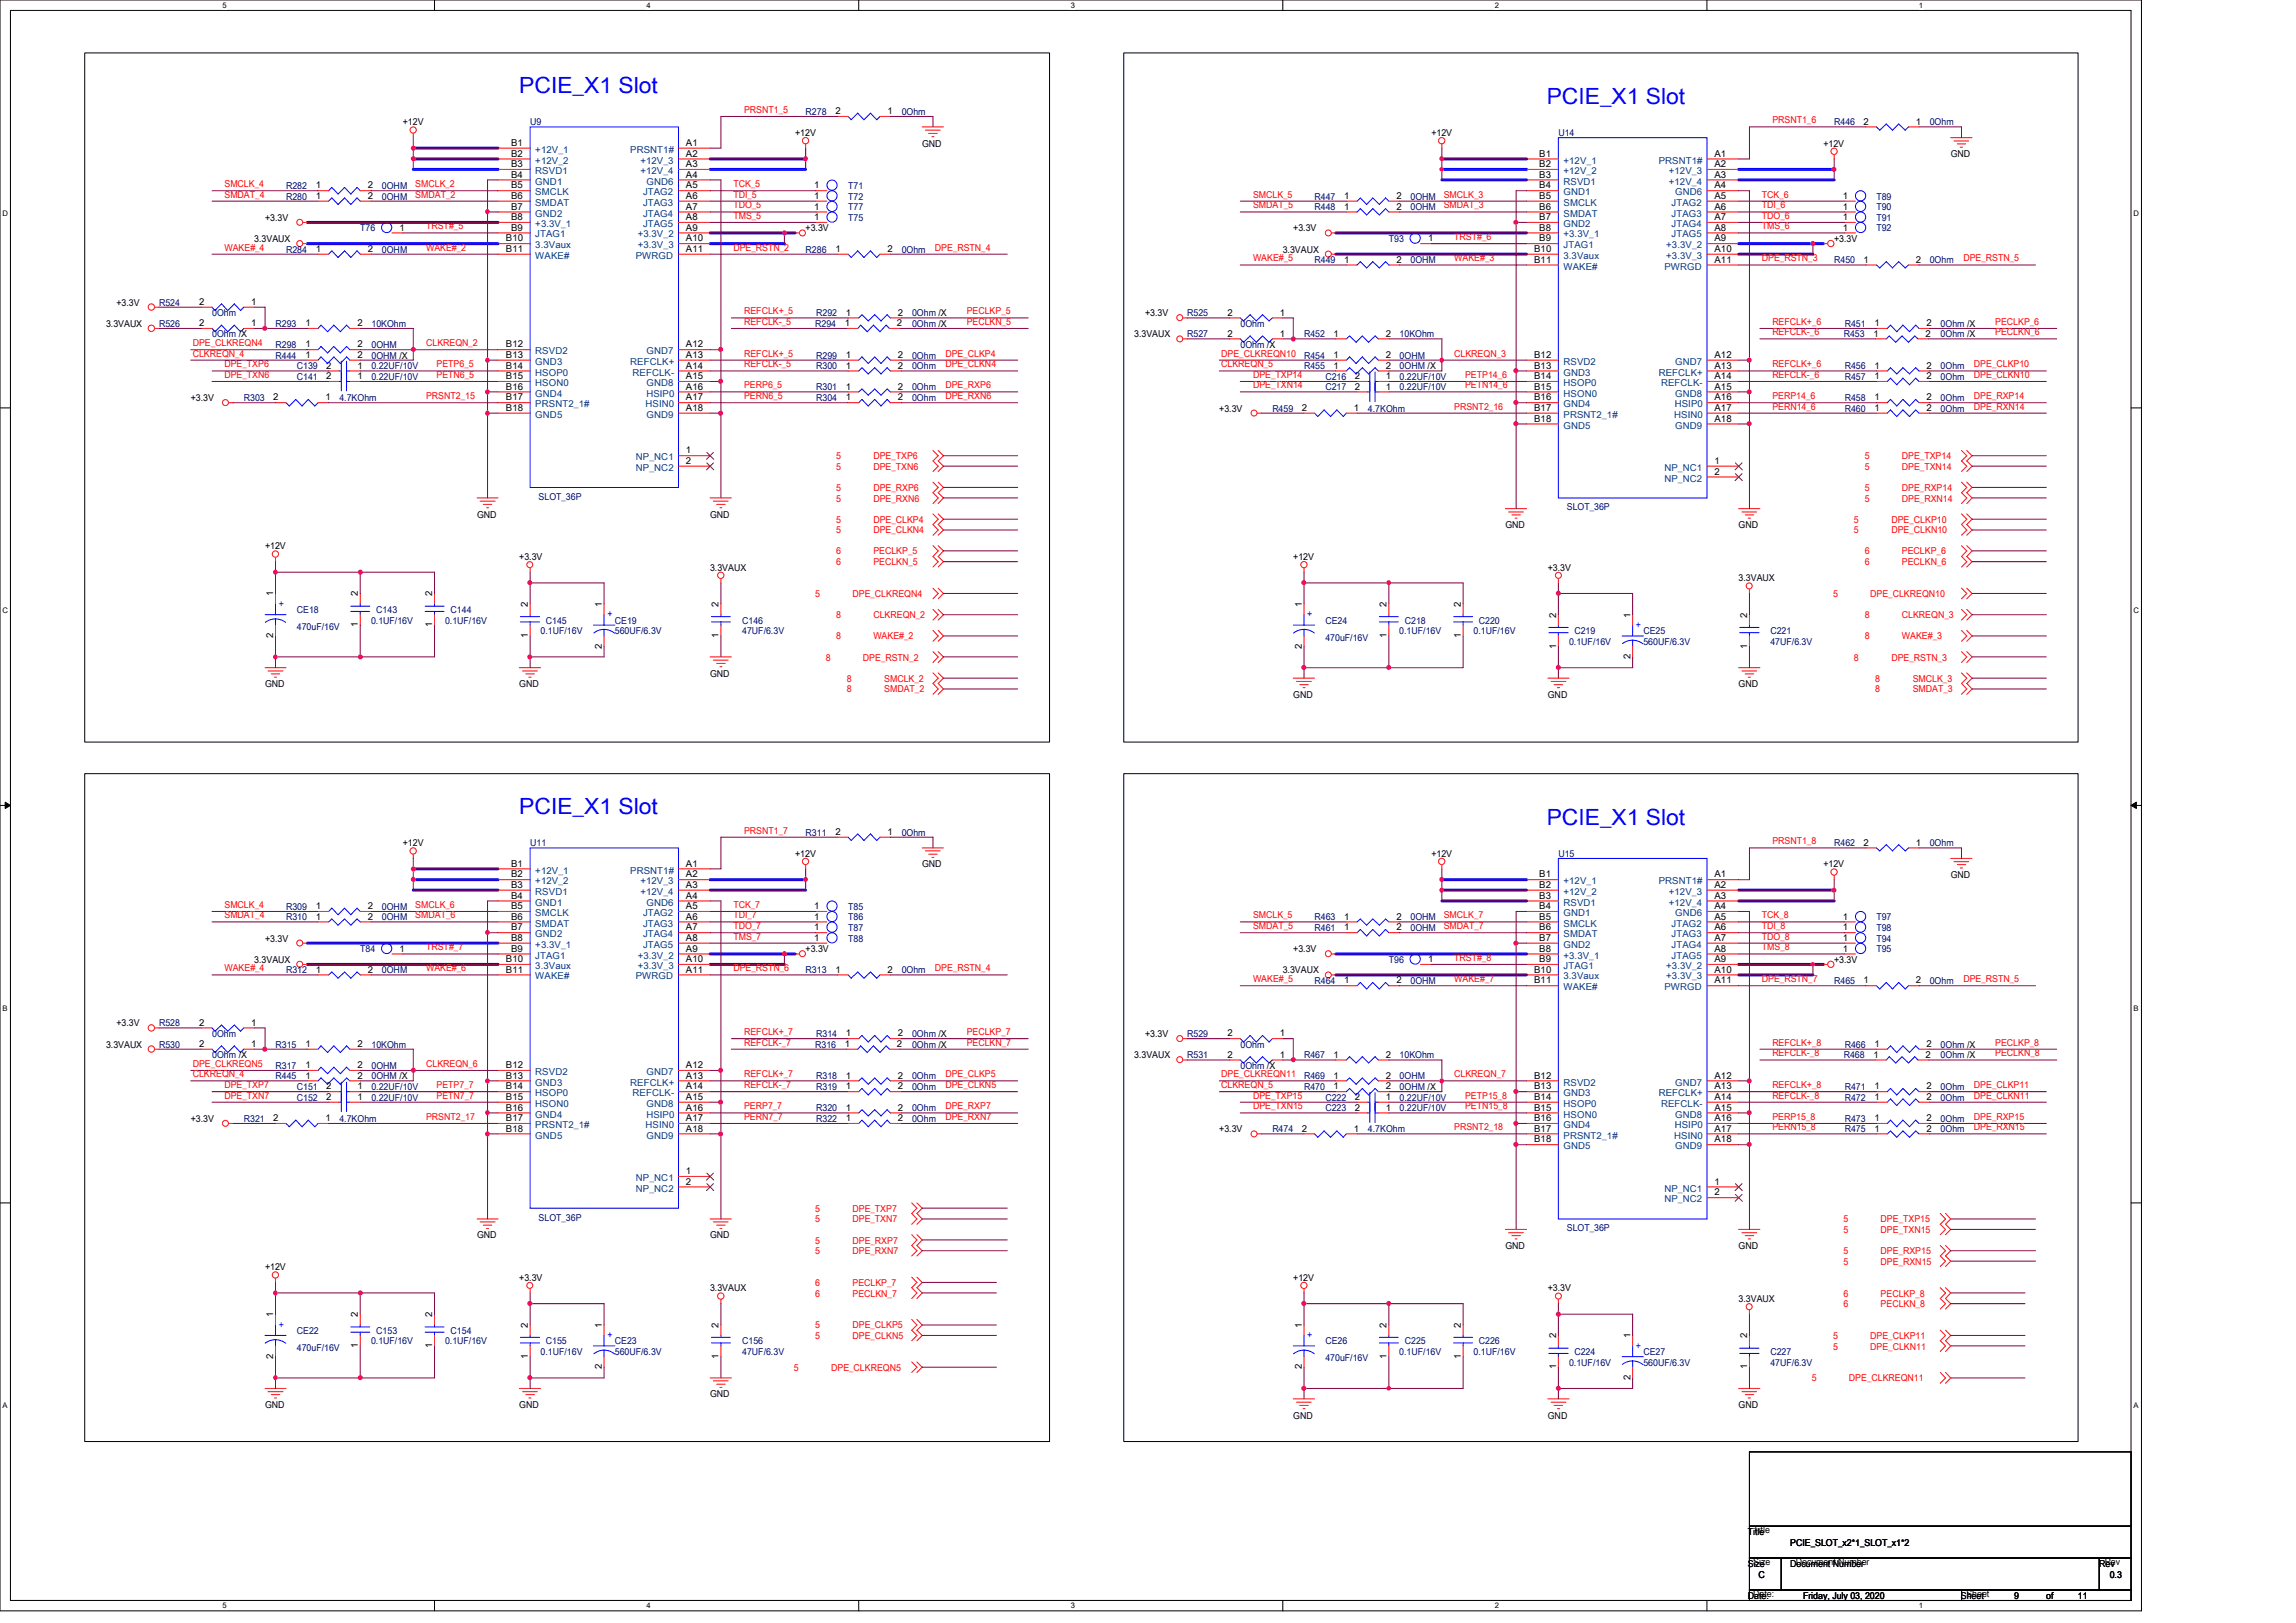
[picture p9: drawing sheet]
<svg xmlns="http://www.w3.org/2000/svg" width="297mm" height="210mm" viewBox="0 0 297 210" stroke-linecap="round" stroke-linejoin="round" font-family="sans-serif">
<defs><g id="words">
<g font-size="2.9" fill="#00f">
<text x="67.2" y="12">PCIE_X1 Slot</text>
<text x="200.1" y="13.4">PCIE_X1 Slot</text>
<text x="67.2" y="105.3">PCIE_X1 Slot</text>
<text x="200.1" y="106.7">PCIE_X1 Slot</text>
</g>
<g font-size="1.2">
<text x="52.1" y="16.2">+12V</text>
<text x="102.9" y="17.6">+12V</text>
<text x="108.1" y="14.8">2</text>
<text x="114.8" y="14.8">1</text>
<text x="185.2" y="17.6">+12V</text>
<text x="241.1" y="16.1">2</text>
<text x="247.9" y="16.1">1</text>
<text x="66.1" y="18.9">B1</text>
<text x="66.1" y="20.3">B2</text>
<text x="66.1" y="21.6">B3</text>
<text x="66.1" y="23">B4</text>
<text x="88.7" y="23">A4</text>
<text x="88.7" y="18.9">A1</text>
<text x="88.7" y="20.3">A2</text>
<text x="88.7" y="21.6">A3</text>
<text x="119.3" y="19">GND</text>
<text x="199.1" y="20.3">B1</text>
<text x="199.1" y="21.6">B2</text>
<text x="199.1" y="23">B3</text>
<text x="221.8" y="21.6">A2</text>
<text x="221.8" y="23">A3</text>
<text x="221.8" y="20.3">A1</text>
<text x="235.9" y="19">+12V</text>
<text x="252.3" y="20.3">GND</text>
<text x="34.3" y="28.6">+3.3V</text>
<text x="40.8" y="24.4">1</text>
<text x="40.8" y="25.7">1</text>
<text x="47.6" y="24.4">2</text>
<text x="47.6" y="25.7">2</text>
<text x="51.7" y="29.8">1</text>
<text x="66.1" y="24.4">B5</text>
<text x="66.1" y="25.7">B6</text>
<text x="66.1" y="27.1">B7</text>
<text x="66.1" y="28.5">B8</text>
<text x="66.1" y="29.8">B9</text>
<text x="88.7" y="24.4">A5</text>
<text x="88.7" y="25.7">A6</text>
<text x="88.7" y="27.1">A7</text>
<text x="88.7" y="28.5">A8</text>
<text x="88.7" y="29.8">A9</text>
<text x="104.2" y="29.9">+3.3V</text>
<text x="105.3" y="27.1">1</text>
<text x="105.3" y="24.4">1</text>
<text x="105.3" y="28.5">1</text>
<text x="105.3" y="25.7">1</text>
<text x="167.3" y="29.9">+3.3V</text>
<text x="173.9" y="25.7">1</text>
<text x="173.9" y="27.1">1</text>
<text x="180.6" y="25.7">2</text>
<text x="180.6" y="27.1">2</text>
<text x="199.1" y="24.4">B4</text>
<text x="199.1" y="25.7">B5</text>
<text x="199.1" y="27.1">B6</text>
<text x="199.1" y="28.5">B7</text>
<text x="199.1" y="29.8">B8</text>
<text x="221.8" y="24.4">A4</text>
<text x="221.8" y="25.7">A5</text>
<text x="221.8" y="27.1">A6</text>
<text x="221.8" y="28.5">A7</text>
<text x="221.8" y="29.8">A8</text>
<text x="238.4" y="29.8">1</text>
<text x="238.4" y="27.1">1</text>
<text x="238.4" y="25.7">1</text>
<text x="238.4" y="28.5">1</text>
<text x="32.9" y="31.3">3.3VAUX</text>
<text x="40.8" y="32.6">1</text>
<text x="47.6" y="32.6">2</text>
<text x="65.4" y="31.2">B10</text>
<text x="65.4" y="32.6">B11</text>
<text x="88.7" y="31.2">A10</text>
<text x="88.7" y="32.6">A11</text>
<text x="108.1" y="32.6">1</text>
<text x="114.8" y="32.6">2</text>
<text x="165.9" y="32.7">3.3VAUX</text>
<text x="173.9" y="34">1</text>
<text x="180.6" y="34">2</text>
<text x="184.7" y="31.2">1</text>
<text x="198.4" y="32.6">B10</text>
<text x="198.4" y="34">B11</text>
<text x="199.1" y="31.2">B9</text>
<text x="221.8" y="31.2">A9</text>
<text x="221.8" y="32.6">A10</text>
<text x="221.8" y="34">A11</text>
<text x="237.3" y="31.3">+3.3V</text>
<text x="241.1" y="34">1</text>
<text x="247.9" y="34">2</text>
<text x="15.1" y="39.5">+3.3V</text>
<text x="25.8" y="39.4">2</text>
<text x="32.5" y="39.4">1</text>
<text x="109.4" y="40.8">1</text>
<text x="116.2" y="40.8">2</text>
<text x="148.1" y="40.9">+3.3V</text>
<text x="158.8" y="40.8">2</text>
<text x="165.6" y="40.8">1</text>
<text x="13.7" y="42.3">3.3VAUX</text>
<text x="25.8" y="42.2">2</text>
<text x="32.5" y="42.2">1</text>
<text x="39.5" y="42.2">1</text>
<text x="39.5" y="46.3">1</text>
<text x="39.5" y="45">1</text>
<text x="42.2" y="47.7">2</text>
<text x="46.2" y="47.7">1</text>
<text x="46.2" y="42.2">2</text>
<text x="46.2" y="46.3">2</text>
<text x="46.2" y="45">2</text>
<text x="65.4" y="45">B12</text>
<text x="65.4" y="46.3">B13</text>
<text x="65.4" y="47.7">B14</text>
<text x="88.7" y="45">A12</text>
<text x="88.7" y="46.3">A13</text>
<text x="88.7" y="47.7">A14</text>
<text x="109.3" y="42.2">1</text>
<text x="109.4" y="46.3">1</text>
<text x="109.4" y="47.7">1</text>
<text x="116" y="42.2">2</text>
<text x="116.2" y="46.3">2</text>
<text x="116.2" y="47.7">2</text>
<text x="146.7" y="43.6">3.3VAUX</text>
<text x="158.8" y="43.6">2</text>
<text x="165.6" y="43.6">1</text>
<text x="172.5" y="47.7">1</text>
<text x="172.5" y="46.3">1</text>
<text x="172.5" y="43.6">1</text>
<text x="179.3" y="47.7">2</text>
<text x="179.3" y="46.3">2</text>
<text x="179.3" y="43.6">2</text>
<text x="198.4" y="46.3">B12</text>
<text x="198.4" y="47.7">B13</text>
<text x="221.8" y="46.3">A12</text>
<text x="221.8" y="47.7">A13</text>
<text x="242.3" y="43.6">1</text>
<text x="242.5" y="47.7">1</text>
<text x="242.5" y="42.2">1</text>
<text x="249.1" y="43.6">2</text>
<text x="249.2" y="47.7">2</text>
<text x="249.2" y="42.2">2</text>
<text x="24.7" y="51.9">+3.3V</text>
<text x="35.4" y="51.8">2</text>
<text x="42.1" y="51.8">1</text>
<text x="42.2" y="49.1">2</text>
<text x="46.2" y="49.1">1</text>
<text x="65.4" y="50.4">B16</text>
<text x="65.4" y="49.1">B15</text>
<text x="65.4" y="51.8">B17</text>
<text x="65.4" y="53.2">B18</text>
<text x="88.7" y="49.1">A15</text>
<text x="88.7" y="50.4">A16</text>
<text x="88.7" y="51.8">A17</text>
<text x="88.7" y="53.2">A18</text>
<text x="109.4" y="50.4">1</text>
<text x="109.4" y="51.8">1</text>
<text x="116.2" y="50.4">2</text>
<text x="116.2" y="51.8">2</text>
<text x="157.7" y="53.3">+3.3V</text>
<text x="168.4" y="53.2">2</text>
<text x="175.1" y="53.2">1</text>
<text x="175.3" y="49.1">2</text>
<text x="175.3" y="50.4">2</text>
<text x="179.3" y="49.1">1</text>
<text x="179.3" y="50.4">1</text>
<text x="198.4" y="51.8">B16</text>
<text x="198.4" y="50.4">B15</text>
<text x="198.4" y="53.2">B17</text>
<text x="198.4" y="49.1">B14</text>
<text x="221.8" y="50.4">A15</text>
<text x="221.8" y="51.8">A16</text>
<text x="221.8" y="53.2">A17</text>
<text x="221.8" y="49.1">A14</text>
<text x="242.5" y="49.1">1</text>
<text x="242.5" y="51.8">1</text>
<text x="242.5" y="53.2">1</text>
<text x="249.2" y="49.1">2</text>
<text x="249.2" y="51.8">2</text>
<text x="249.2" y="53.2">2</text>
<text x="88.7" y="58.7">1</text>
<text x="198.4" y="54.6">B18</text>
<text x="221.8" y="54.6">A18</text>
<text x="88.7" y="60">2</text>
<text x="221.8" y="60">1</text>
<text x="221.8" y="61.4">2</text>
<text x="34.3" y="71.1">+12V</text>
<text x="61.7" y="67">GND</text>
<text x="91.9" y="67">GND</text>
<text x="194.7" y="68.3">GND</text>
<text x="224.9" y="68.3">GND</text>
<text x="35.4" y="77.2" transform="rotate(-90 35.4 77.2)">1</text>
<text x="46.3" y="77.2" transform="rotate(-90 46.3 77.2)">2</text>
<text x="55.9" y="77.2" transform="rotate(-90 55.9 77.2)">2</text>
<text x="67.2" y="72.4">+3.3V</text>
<text x="91.9" y="73.8">3.3VAUX</text>
<text x="167.3" y="72.4">+12V</text>
<text x="200.2" y="73.8">+3.3V</text>
<text x="224.9" y="75.2">3.3VAUX</text>
<text x="35.4" y="82.5" transform="rotate(-90 35.4 82.5)">2</text>
<text x="46.3" y="81.2" transform="rotate(-90 46.3 81.2)">1</text>
<text x="55.9" y="81.2" transform="rotate(-90 55.9 81.2)">1</text>
<text x="68.3" y="82.5" transform="rotate(-90 68.3 82.5)">1</text>
<text x="68.3" y="78.6" transform="rotate(-90 68.3 78.6)">2</text>
<text x="77.8" y="83.9" transform="rotate(-90 77.8 83.9)">2</text>
<text x="77.8" y="78.6" transform="rotate(-90 77.8 78.6)">1</text>
<text x="93" y="82.5" transform="rotate(-90 93 82.5)">1</text>
<text x="93" y="78.6" transform="rotate(-90 93 78.6)">2</text>
<text x="168.4" y="83.9" transform="rotate(-90 168.4 83.9)">2</text>
<text x="168.4" y="78.6" transform="rotate(-90 168.4 78.6)">1</text>
<text x="179.4" y="82.5" transform="rotate(-90 179.4 82.5)">1</text>
<text x="179.4" y="78.6" transform="rotate(-90 179.4 78.6)">2</text>
<text x="189" y="82.5" transform="rotate(-90 189 82.5)">1</text>
<text x="189" y="78.6" transform="rotate(-90 189 78.6)">2</text>
<text x="201.3" y="83.9" transform="rotate(-90 201.3 83.9)">1</text>
<text x="201.3" y="79.9" transform="rotate(-90 201.3 79.9)">2</text>
<text x="210.9" y="79.9" transform="rotate(-90 210.9 79.9)">1</text>
<text x="226" y="83.9" transform="rotate(-90 226 83.9)">1</text>
<text x="226" y="79.9" transform="rotate(-90 226 79.9)">2</text>
<text x="34.3" y="88.9">GND</text>
<text x="67.2" y="88.9">GND</text>
<text x="91.9" y="87.5">GND</text>
<text x="210.9" y="85.3" transform="rotate(-90 210.9 85.3)">2</text>
<text x="224.9" y="88.9">GND</text>
<text x="167.3" y="90.3">GND</text>
<text x="200.2" y="90.3">GND</text>
<text x="52.1" y="109.5">+12V</text>
<text x="66.1" y="112.1">B1</text>
<text x="66.1" y="113.5">B2</text>
<text x="88.7" y="112.1">A1</text>
<text x="88.7" y="113.5">A2</text>
<text x="102.9" y="110.9">+12V</text>
<text x="108.1" y="108">2</text>
<text x="114.8" y="108">1</text>
<text x="119.3" y="112.2">GND</text>
<text x="185.2" y="110.9">+12V</text>
<text x="199.1" y="113.5">B1</text>
<text x="221.8" y="113.5">A1</text>
<text x="235.9" y="112.2">+12V</text>
<text x="241.1" y="109.4">2</text>
<text x="247.9" y="109.4">1</text>
<text x="252.3" y="113.6">GND</text>
<text x="40.8" y="117.6">1</text>
<text x="40.8" y="119">1</text>
<text x="47.6" y="117.6">2</text>
<text x="47.6" y="119">2</text>
<text x="66.1" y="114.9">B3</text>
<text x="66.1" y="116.3">B4</text>
<text x="66.1" y="117.6">B5</text>
<text x="66.1" y="119">B6</text>
<text x="88.7" y="116.3">A4</text>
<text x="88.7" y="114.9">A3</text>
<text x="88.7" y="117.6">A5</text>
<text x="88.7" y="119">A6</text>
<text x="105.3" y="119">1</text>
<text x="105.3" y="117.6">1</text>
<text x="173.9" y="119">1</text>
<text x="180.6" y="119">2</text>
<text x="199.1" y="114.9">B2</text>
<text x="199.1" y="116.3">B3</text>
<text x="199.1" y="117.6">B4</text>
<text x="199.1" y="119">B5</text>
<text x="221.8" y="114.9">A2</text>
<text x="221.8" y="116.3">A3</text>
<text x="221.8" y="117.6">A4</text>
<text x="221.8" y="119">A5</text>
<text x="238.4" y="119">1</text>
<text x="32.9" y="124.6">3.3VAUX</text>
<text x="34.3" y="121.8">+3.3V</text>
<text x="40.8" y="125.9">1</text>
<text x="47.6" y="125.9">2</text>
<text x="51.7" y="123.1">1</text>
<text x="65.4" y="124.5">B10</text>
<text x="65.4" y="125.9">B11</text>
<text x="66.1" y="120.4">B7</text>
<text x="66.1" y="121.7">B8</text>
<text x="66.1" y="123.1">B9</text>
<text x="88.7" y="120.4">A7</text>
<text x="88.7" y="121.7">A8</text>
<text x="88.7" y="123.1">A9</text>
<text x="88.7" y="124.5">A10</text>
<text x="88.7" y="125.9">A11</text>
<text x="104.2" y="123.2">+3.3V</text>
<text x="105.3" y="121.7">1</text>
<text x="105.3" y="120.4">1</text>
<text x="108.1" y="125.9">1</text>
<text x="114.8" y="125.9">2</text>
<text x="165.9" y="125.9">3.3VAUX</text>
<text x="167.3" y="123.2">+3.3V</text>
<text x="173.9" y="120.4">1</text>
<text x="180.6" y="120.4">2</text>
<text x="184.7" y="124.5">1</text>
<text x="198.4" y="125.9">B10</text>
<text x="199.1" y="120.4">B6</text>
<text x="199.1" y="121.7">B7</text>
<text x="199.1" y="123.1">B8</text>
<text x="199.1" y="124.5">B9</text>
<text x="221.8" y="120.4">A6</text>
<text x="221.8" y="121.7">A7</text>
<text x="221.8" y="123.1">A8</text>
<text x="221.8" y="124.5">A9</text>
<text x="221.8" y="125.9">A10</text>
<text x="237.3" y="124.6">+3.3V</text>
<text x="238.4" y="123.1">1</text>
<text x="238.4" y="120.4">1</text>
<text x="238.4" y="121.7">1</text>
<text x="173.9" y="127.2">1</text>
<text x="180.6" y="127.2">2</text>
<text x="198.4" y="127.2">B11</text>
<text x="221.8" y="127.2">A11</text>
<text x="241.1" y="127.2">1</text>
<text x="247.9" y="127.2">2</text>
<text x="13.7" y="135.5">3.3VAUX</text>
<text x="15.1" y="132.8">+3.3V</text>
<text x="25.8" y="132.7">2</text>
<text x="25.8" y="135.5">2</text>
<text x="32.5" y="132.7">1</text>
<text x="32.5" y="135.5">1</text>
<text x="39.5" y="135.5">1</text>
<text x="46.2" y="135.5">2</text>
<text x="109.3" y="135.5">1</text>
<text x="109.4" y="134.1">1</text>
<text x="116" y="135.5">2</text>
<text x="116.2" y="134.1">2</text>
<text x="146.7" y="136.9">3.3VAUX</text>
<text x="148.1" y="134.1">+3.3V</text>
<text x="158.8" y="136.9">2</text>
<text x="158.8" y="134.1">2</text>
<text x="165.6" y="136.9">1</text>
<text x="165.6" y="134.1">1</text>
<text x="172.5" y="136.9">1</text>
<text x="179.3" y="136.9">2</text>
<text x="242.3" y="136.9">1</text>
<text x="242.5" y="135.5">1</text>
<text x="249.1" y="136.9">2</text>
<text x="249.2" y="135.5">2</text>
<text x="39.5" y="139.6">1</text>
<text x="39.5" y="138.2">1</text>
<text x="42.2" y="142.3">2</text>
<text x="42.2" y="141">2</text>
<text x="46.2" y="142.3">1</text>
<text x="46.2" y="139.6">2</text>
<text x="46.2" y="141">1</text>
<text x="46.2" y="138.2">2</text>
<text x="65.4" y="143.7">B16</text>
<text x="65.4" y="142.3">B15</text>
<text x="65.4" y="138.2">B12</text>
<text x="65.4" y="139.6">B13</text>
<text x="65.4" y="141">B14</text>
<text x="88.7" y="138.2">A12</text>
<text x="88.7" y="142.3">A15</text>
<text x="88.7" y="143.7">A16</text>
<text x="88.7" y="139.6">A13</text>
<text x="88.7" y="141">A14</text>
<text x="109.4" y="143.7">1</text>
<text x="109.4" y="139.6">1</text>
<text x="109.4" y="141">1</text>
<text x="116.2" y="143.7">2</text>
<text x="116.2" y="139.6">2</text>
<text x="116.2" y="141">2</text>
<text x="172.5" y="141">1</text>
<text x="172.5" y="139.6">1</text>
<text x="175.3" y="143.7">2</text>
<text x="175.3" y="142.3">2</text>
<text x="179.3" y="143.7">1</text>
<text x="179.3" y="142.3">1</text>
<text x="179.3" y="141">2</text>
<text x="179.3" y="139.6">2</text>
<text x="198.4" y="143.7">B15</text>
<text x="198.4" y="139.6">B12</text>
<text x="198.4" y="141">B13</text>
<text x="198.4" y="142.3">B14</text>
<text x="221.8" y="139.6">A12</text>
<text x="221.8" y="143.7">A15</text>
<text x="221.8" y="141">A13</text>
<text x="221.8" y="142.3">A14</text>
<text x="242.5" y="141">1</text>
<text x="242.5" y="142.3">1</text>
<text x="249.2" y="141">2</text>
<text x="249.2" y="142.3">2</text>
<text x="24.7" y="145.2">+3.3V</text>
<text x="35.4" y="145.1">2</text>
<text x="42.1" y="145.1">1</text>
<text x="65.4" y="145.1">B17</text>
<text x="65.4" y="146.4">B18</text>
<text x="88.7" y="145.1">A17</text>
<text x="88.7" y="146.4">A18</text>
<text x="109.4" y="145.1">1</text>
<text x="116.2" y="145.1">2</text>
<text x="157.7" y="146.5">+3.3V</text>
<text x="168.4" y="146.4">2</text>
<text x="175.1" y="146.4">1</text>
<text x="198.4" y="145.1">B16</text>
<text x="198.4" y="146.4">B17</text>
<text x="198.4" y="147.8">B18</text>
<text x="221.8" y="145.1">A16</text>
<text x="221.8" y="146.4">A17</text>
<text x="221.8" y="147.8">A18</text>
<text x="242.5" y="145.1">1</text>
<text x="242.5" y="146.4">1</text>
<text x="249.2" y="145.1">2</text>
<text x="249.2" y="146.4">2</text>
<text x="88.7" y="151.9">1</text>
<text x="88.7" y="153.3">2</text>
<text x="221.8" y="153.3">1</text>
<text x="221.8" y="154.7">2</text>
<text x="61.7" y="160.2">GND</text>
<text x="91.9" y="160.2">GND</text>
<text x="194.7" y="161.6">GND</text>
<text x="224.9" y="161.6">GND</text>
<text x="34.3" y="164.3">+12V</text>
<text x="67.2" y="165.7">+3.3V</text>
<text x="91.9" y="167.1">3.3VAUX</text>
<text x="167.3" y="165.7">+12V</text>
<text x="200.2" y="167.1">+3.3V</text>
<text x="35.4" y="170.5" transform="rotate(-90 35.4 170.5)">1</text>
<text x="46.3" y="170.5" transform="rotate(-90 46.3 170.5)">2</text>
<text x="55.9" y="170.5" transform="rotate(-90 55.9 170.5)">2</text>
<text x="68.3" y="171.8" transform="rotate(-90 68.3 171.8)">2</text>
<text x="77.8" y="171.8" transform="rotate(-90 77.8 171.8)">1</text>
<text x="93" y="171.8" transform="rotate(-90 93 171.8)">2</text>
<text x="168.4" y="171.8" transform="rotate(-90 168.4 171.8)">1</text>
<text x="179.4" y="171.8" transform="rotate(-90 179.4 171.8)">2</text>
<text x="189" y="171.8" transform="rotate(-90 189 171.8)">2</text>
<text x="201.3" y="173.2" transform="rotate(-90 201.3 173.2)">2</text>
<text x="210.9" y="173.2" transform="rotate(-90 210.9 173.2)">1</text>
<text x="224.9" y="168.4">3.3VAUX</text>
<text x="226" y="173.2" transform="rotate(-90 226 173.2)">2</text>
<text x="35.4" y="175.8" transform="rotate(-90 35.4 175.8)">2</text>
<text x="46.3" y="174.4" transform="rotate(-90 46.3 174.4)">1</text>
<text x="55.9" y="174.4" transform="rotate(-90 55.9 174.4)">1</text>
<text x="68.3" y="175.8" transform="rotate(-90 68.3 175.8)">1</text>
<text x="77.8" y="177.2" transform="rotate(-90 77.8 177.2)">2</text>
<text x="93" y="175.8" transform="rotate(-90 93 175.8)">1</text>
<text x="168.4" y="177.2" transform="rotate(-90 168.4 177.2)">2</text>
<text x="179.4" y="175.8" transform="rotate(-90 179.4 175.8)">1</text>
<text x="189" y="175.8" transform="rotate(-90 189 175.8)">1</text>
<text x="201.3" y="177.2" transform="rotate(-90 201.3 177.2)">1</text>
<text x="210.9" y="178.6" transform="rotate(-90 210.9 178.6)">2</text>
<text x="226" y="177.2" transform="rotate(-90 226 177.2)">1</text>
<text x="34.3" y="182.2">GND</text>
<text x="67.2" y="182.2">GND</text>
<text x="91.9" y="180.8">GND</text>
<text x="167.3" y="183.6">GND</text>
<text x="200.2" y="183.6">GND</text>
<text x="224.9" y="182.2">GND</text>
<text x="226.1" y="198.6">Title</text>
<text x="226.1" y="202.7">Size</text>
<text x="226.8" y="198.4">Title</text>
<text x="226.8" y="202.5">Size</text>
<text x="231.6" y="200">PCIE_SLOT_x2*1_SLOT_x1*2</text>
<text x="231.6" y="202.7">Document Number</text>
<text x="232.3" y="202.5">Document Number</text>
<text x="271.5" y="202.7">Rev</text>
<text x="272.3" y="202.5">Rev</text>
<text x="226.1" y="206.9">Date:</text>
<text x="226.8" y="206.7">Date:</text>
<text x="227.5" y="204.1">C</text>
<text x="233.2" y="206.9">Friday, July 03, 2020</text>
<text x="253.7" y="206.9">Sheet</text>
<text x="254.4" y="206.7">Sheet</text>
<text x="260.5" y="206.9">9</text>
<text x="264.7" y="206.9">of</text>
<text x="268.8" y="206.9">11</text>
<text x="272.9" y="204.1">0.3</text>
</g>
<g font-size="1.2" fill="#000080">
<text x="68.6" y="16.2">U9</text>
<text x="104.2" y="14.9">R278</text>
<text x="116.6" y="14.9">0Ohm</text>
<text x="201.6" y="17.6">U14</text>
<text x="237.3" y="16.2">R446</text>
<text x="249.6" y="16.2">0Ohm</text>
<text x="37" y="24.4">R282</text>
<text x="37" y="25.8">R280</text>
<text x="46.6" y="29.9">T76</text>
<text x="49.4" y="24.4">0OHM</text>
<text x="49.4" y="25.8">0OHM</text>
<text x="109.7" y="27.2">T77</text>
<text x="109.7" y="24.4">T71</text>
<text x="109.7" y="28.6">T75</text>
<text x="109.7" y="25.8">T72</text>
<text x="170" y="25.8">R447</text>
<text x="170" y="27.2">R448</text>
<text x="182.5" y="25.8">0OHM</text>
<text x="182.5" y="27.2">0OHM</text>
<text x="242.7" y="29.9">T92</text>
<text x="242.7" y="27.2">T90</text>
<text x="242.7" y="25.8">T89</text>
<text x="242.7" y="28.6">T91</text>
<text x="37" y="32.7">R284</text>
<text x="49.4" y="32.7">0OHM</text>
<text x="104.2" y="32.7">R286</text>
<text x="116.6" y="32.7">0Ohm</text>
<text x="170" y="34">R449</text>
<text x="179.7" y="31.3">T93</text>
<text x="182.5" y="34">0OHM</text>
<text x="237.3" y="34">R450</text>
<text x="249.6" y="34">0Ohm</text>
<text x="20.6" y="39.5">R524</text>
<text x="27.5" y="40.9">0Ohm</text>
<text x="105.6" y="40.9">R292</text>
<text x="118" y="40.9">0Ohm /X</text>
<text x="153.6" y="40.9">R525</text>
<text x="20.6" y="42.3">R526</text>
<text x="27.5" y="43.6">0Ohm /X</text>
<text x="35.6" y="42.3">R293</text>
<text x="35.6" y="46.4">R444</text>
<text x="35.6" y="45">R298</text>
<text x="38.4" y="47.7">C139</text>
<text x="48.1" y="47.7">0.22UF/10V</text>
<text x="48.1" y="42.3">10KOhm</text>
<text x="48.1" y="46.4">0OHM /X</text>
<text x="48.1" y="45">0OHM</text>
<text x="105.4" y="42.3">R294</text>
<text x="105.6" y="46.4">R299</text>
<text x="105.6" y="47.7">R300</text>
<text x="118" y="46.4">0Ohm</text>
<text x="118" y="47.7">0Ohm</text>
<text x="118" y="42.3">0Ohm /X</text>
<text x="153.6" y="43.6">R527</text>
<text x="160.5" y="42.3">0Ohm</text>
<text x="160.5" y="45">0Ohm /X</text>
<text x="168.7" y="47.7">R455</text>
<text x="168.7" y="46.4">R454</text>
<text x="168.7" y="43.6">R452</text>
<text x="181.1" y="47.7">0OHM /X</text>
<text x="181.1" y="46.4">0OHM</text>
<text x="181.1" y="43.6">10KOhm</text>
<text x="238.5" y="43.6">R453</text>
<text x="238.6" y="47.7">R456</text>
<text x="238.6" y="42.3">R451</text>
<text x="251" y="43.6">0Ohm /X</text>
<text x="251" y="47.7">0Ohm</text>
<text x="251" y="42.3">0Ohm /X</text>
<text x="31.5" y="51.9">R303</text>
<text x="38.4" y="49.1">C141</text>
<text x="43.9" y="51.9">4.7KOhm</text>
<text x="48.1" y="49.1">0.22UF/10V</text>
<text x="105.6" y="50.5">R301</text>
<text x="105.6" y="51.9">R304</text>
<text x="118" y="50.5">0Ohm</text>
<text x="118" y="51.9">0Ohm</text>
<text x="164.6" y="53.3">R459</text>
<text x="171.4" y="49.1">C216</text>
<text x="171.4" y="50.5">C217</text>
<text x="177" y="53.3">4.7KOhm</text>
<text x="181.1" y="49.1">0.22UF/10V</text>
<text x="181.1" y="50.5">0.22UF/10V</text>
<text x="238.6" y="49.1">R457</text>
<text x="238.6" y="51.9">R458</text>
<text x="238.6" y="53.3">R460</text>
<text x="251" y="49.1">0Ohm</text>
<text x="251" y="51.9">0Ohm</text>
<text x="251" y="53.3">0Ohm</text>
<text x="69.7" y="64.7">SLOT_36P</text>
<text x="202.7" y="66">SLOT_36P</text>
<text x="38.4" y="79.3">CE18</text>
<text x="38.4" y="81.5">470uF/16V</text>
<text x="48" y="80.7">0.1UF/16V</text>
<text x="48.7" y="79.3">C143</text>
<text x="57.6" y="80.7">0.1UF/16V</text>
<text x="58.3" y="79.3">C144</text>
<text x="69.9" y="82">0.1UF/16V</text>
<text x="70.6" y="80.7">C145</text>
<text x="79.5" y="80.7">CE19</text>
<text x="79.5" y="82">560UF/6.3V</text>
<text x="96" y="80.7">C146</text>
<text x="96" y="82">47UF/6.3V</text>
<text x="171.4" y="80.7">CE24</text>
<text x="171.4" y="82.9">470uF/16V</text>
<text x="181" y="82">0.1UF/16V</text>
<text x="181.7" y="80.7">C218</text>
<text x="190.6" y="82">0.1UF/16V</text>
<text x="191.3" y="80.7">C220</text>
<text x="203" y="83.4">0.1UF/16V</text>
<text x="203.7" y="82">C219</text>
<text x="212.6" y="82">CE25</text>
<text x="212.6" y="83.4">560UF/6.3V</text>
<text x="229" y="82">C221</text>
<text x="229" y="83.4">47UF/6.3V</text>
<text x="68.6" y="109.5">U11</text>
<text x="104.2" y="108.1">R311</text>
<text x="116.6" y="108.1">0Ohm</text>
<text x="201.6" y="110.9">U15</text>
<text x="237.3" y="109.5">R462</text>
<text x="249.6" y="109.5">0Ohm</text>
<text x="37" y="117.7">R309</text>
<text x="37" y="119.1">R310</text>
<text x="49.4" y="117.7">0OHM</text>
<text x="49.4" y="119.1">0OHM</text>
<text x="109.7" y="119.1">T86</text>
<text x="109.7" y="117.7">T85</text>
<text x="170" y="119.1">R463</text>
<text x="182.5" y="119.1">0OHM</text>
<text x="242.7" y="119.1">T97</text>
<text x="37" y="125.9">R312</text>
<text x="46.6" y="123.2">T84</text>
<text x="49.4" y="125.9">0OHM</text>
<text x="104.2" y="125.9">R313</text>
<text x="109.7" y="121.8">T88</text>
<text x="109.7" y="120.4">T87</text>
<text x="116.6" y="125.9">0Ohm</text>
<text x="170" y="120.4">R461</text>
<text x="179.7" y="124.6">T96</text>
<text x="182.5" y="120.4">0OHM</text>
<text x="242.7" y="123.2">T95</text>
<text x="242.7" y="120.4">T98</text>
<text x="242.7" y="121.8">T94</text>
<text x="170" y="127.3">R464</text>
<text x="182.5" y="127.3">0OHM</text>
<text x="237.3" y="127.3">R465</text>
<text x="249.6" y="127.3">0Ohm</text>
<text x="20.6" y="132.8">R528</text>
<text x="20.6" y="135.5">R530</text>
<text x="27.5" y="134.1">0Ohm</text>
<text x="27.5" y="136.9">0Ohm /X</text>
<text x="35.6" y="135.5">R315</text>
<text x="48.1" y="135.5">10KOhm</text>
<text x="105.4" y="135.5">R316</text>
<text x="105.6" y="134.1">R314</text>
<text x="118" y="135.5">0Ohm /X</text>
<text x="118" y="134.1">0Ohm /X</text>
<text x="153.6" y="136.9">R531</text>
<text x="153.6" y="134.1">R529</text>
<text x="160.5" y="135.5">0Ohm</text>
<text x="168.7" y="136.9">R467</text>
<text x="181.1" y="136.9">10KOhm</text>
<text x="238.5" y="136.9">R468</text>
<text x="238.6" y="135.5">R466</text>
<text x="251" y="136.9">0Ohm /X</text>
<text x="251" y="135.5">0Ohm /X</text>
<text x="35.6" y="139.7">R445</text>
<text x="35.6" y="138.3">R317</text>
<text x="38.4" y="142.4">C152</text>
<text x="38.4" y="141">C151</text>
<text x="48.1" y="142.4">0.22UF/10V</text>
<text x="48.1" y="141">0.22UF/10V</text>
<text x="48.1" y="139.7">0OHM /X</text>
<text x="48.1" y="138.3">0OHM</text>
<text x="105.6" y="143.8">R320</text>
<text x="105.6" y="139.7">R318</text>
<text x="105.6" y="141">R319</text>
<text x="118" y="143.8">0Ohm</text>
<text x="118" y="139.7">0Ohm</text>
<text x="118" y="141">0Ohm</text>
<text x="160.5" y="138.3">0Ohm /X</text>
<text x="168.7" y="141">R470</text>
<text x="168.7" y="139.7">R469</text>
<text x="171.4" y="143.8">C223</text>
<text x="171.4" y="142.4">C222</text>
<text x="181.1" y="143.8">0.22UF/10V</text>
<text x="181.1" y="142.4">0.22UF/10V</text>
<text x="181.1" y="141">0OHM /X</text>
<text x="181.1" y="139.7">0OHM</text>
<text x="238.6" y="141">R471</text>
<text x="238.6" y="142.4">R472</text>
<text x="251" y="141">0Ohm</text>
<text x="251" y="142.4">0Ohm</text>
<text x="31.5" y="145.2">R321</text>
<text x="43.9" y="145.2">4.7KOhm</text>
<text x="105.6" y="145.2">R322</text>
<text x="118" y="145.2">0Ohm</text>
<text x="164.6" y="146.5">R474</text>
<text x="177" y="146.5">4.7KOhm</text>
<text x="238.6" y="145.2">R473</text>
<text x="238.6" y="146.5">R475</text>
<text x="251" y="145.2">0Ohm</text>
<text x="251" y="146.5">0Ohm</text>
<text x="69.7" y="157.9">SLOT_36P</text>
<text x="202.7" y="159.3">SLOT_36P</text>
<text x="38.4" y="172.6">CE22</text>
<text x="48" y="173.9">0.1UF/16V</text>
<text x="48.7" y="172.6">C153</text>
<text x="57.6" y="173.9">0.1UF/16V</text>
<text x="58.3" y="172.6">C154</text>
<text x="70.6" y="173.9">C155</text>
<text x="79.5" y="173.9">CE23</text>
<text x="96" y="173.9">C156</text>
<text x="171.4" y="173.9">CE26</text>
<text x="181.7" y="173.9">C225</text>
<text x="191.3" y="173.9">C226</text>
<text x="38.4" y="174.7">470uF/16V</text>
<text x="69.9" y="175.3">0.1UF/16V</text>
<text x="79.5" y="175.3">560UF/6.3V</text>
<text x="96" y="175.3">47UF/6.3V</text>
<text x="171.4" y="176.1">470uF/16V</text>
<text x="181" y="175.3">0.1UF/16V</text>
<text x="190.6" y="175.3">0.1UF/16V</text>
<text x="203" y="176.7">0.1UF/16V</text>
<text x="203.7" y="175.3">C224</text>
<text x="212.6" y="175.3">CE27</text>
<text x="212.6" y="176.7">560UF/6.3V</text>
<text x="229" y="175.3">C227</text>
<text x="229" y="176.7">47UF/6.3V</text>
</g>
<g font-size="1.2" fill="#f00">
<text x="96.3" y="14.6">PRSNT1_5</text>
<text x="229.3" y="16">PRSNT1_6</text>
<text x="29" y="24.2">SMCLK_4</text>
<text x="29" y="25.6">SMDAT_4</text>
<text x="53.7" y="24.2">SMCLK_2</text>
<text x="53.7" y="25.6">SMDAT_2</text>
<text x="55.1" y="29.7">TRST#_5</text>
<text x="94.9" y="25.6">TDI_5</text>
<text x="94.9" y="27">TDO_5</text>
<text x="94.9" y="28.3">TMS_5</text>
<text x="94.9" y="24.2">TCK_5</text>
<text x="162.1" y="25.6">SMCLK_5</text>
<text x="162.1" y="27">SMDAT_5</text>
<text x="186.8" y="25.6">SMCLK_3</text>
<text x="186.8" y="27">SMDAT_3</text>
<text x="227.9" y="27">TDI_6</text>
<text x="227.9" y="28.3">TDO_6</text>
<text x="227.9" y="29.7">TMS_6</text>
<text x="227.9" y="25.6">TCK_6</text>
<text x="29" y="32.4">WAKE#_4</text>
<text x="55.1" y="32.4">WAKE#_2</text>
<text x="94.9" y="32.4">DPE_RSTN_2</text>
<text x="120.9" y="32.4">DPE_RSTN_4</text>
<text x="162.1" y="33.8">WAKE#_5</text>
<text x="188.1" y="33.8">WAKE#_3</text>
<text x="188.1" y="31.1">TRST#_6</text>
<text x="227.9" y="33.8">DPE_RSTN_3</text>
<text x="254" y="33.8">DPE_RSTN_5</text>
<text x="96.3" y="40.7">REFCLK+_5</text>
<text x="125" y="40.7">PECLKP_5</text>
<text x="24.9" y="44.8">DPE_CLKREQN4</text>
<text x="24.9" y="46.1">CLKREQN_4</text>
<text x="29" y="47.5">DPE_TXP6</text>
<text x="55.1" y="44.8">CLKREQN_2</text>
<text x="56.5" y="47.5">PETP6_5</text>
<text x="96.3" y="42">REFCLK-_5</text>
<text x="96.3" y="46.1">REFCLK+_5</text>
<text x="96.3" y="47.5">REFCLK-_5</text>
<text x="122.3" y="46.1">DPE_CLKP4</text>
<text x="122.3" y="47.5">DPE_CLKN4</text>
<text x="125" y="42">PECLKN_5</text>
<text x="158" y="46.1">DPE_CLKREQN10</text>
<text x="158" y="47.5">CLKREQN_5</text>
<text x="188.1" y="46.1">CLKREQN_3</text>
<text x="229.3" y="47.5">REFCLK+_6</text>
<text x="229.3" y="42">REFCLK+_6</text>
<text x="229.3" y="43.4">REFCLK-_6</text>
<text x="255.4" y="47.5">DPE_CLKP10</text>
<text x="258.1" y="43.4">PECLKN_6</text>
<text x="258.1" y="42">PECLKP_6</text>
<text x="29" y="48.9">DPE_TXN6</text>
<text x="55.1" y="51.6">PRSNT2_15</text>
<text x="56.5" y="48.9">PETN6_5</text>
<text x="96.3" y="50.2">PERP6_5</text>
<text x="96.3" y="51.6">PERN6_5</text>
<text x="122.3" y="50.2">DPE_RXP6</text>
<text x="122.3" y="51.6">DPE_RXN6</text>
<text x="162.1" y="48.9">DPE_TXP14</text>
<text x="162.1" y="50.2">DPE_TXN14</text>
<text x="188.1" y="53">PRSNT2_16</text>
<text x="189.5" y="48.9">PETP14_6</text>
<text x="189.5" y="50.2">PETN14_6</text>
<text x="229.3" y="48.9">REFCLK-_6</text>
<text x="229.3" y="51.6">PERP14_6</text>
<text x="229.3" y="53">PERN14_6</text>
<text x="255.4" y="48.9">DPE_CLKN10</text>
<text x="255.4" y="51.6">DPE_RXP14</text>
<text x="255.4" y="53">DPE_RXN14</text>
<text x="108.2" y="59.4">5</text>
<text x="113" y="59.4">DPE_TXP6</text>
<text x="241.2" y="59.4">5</text>
<text x="246" y="59.4">DPE_TXP14</text>
<text x="108.2" y="63.5">5</text>
<text x="108.2" y="64.9">5</text>
<text x="108.2" y="60.8">5</text>
<text x="113" y="63.5">DPE_RXP6</text>
<text x="113" y="64.9">DPE_RXN6</text>
<text x="113" y="60.8">DPE_TXN6</text>
<text x="241.2" y="63.5">5</text>
<text x="241.2" y="64.9">5</text>
<text x="241.2" y="60.8">5</text>
<text x="246" y="63.5">DPE_RXP14</text>
<text x="246" y="64.9">DPE_RXN14</text>
<text x="246" y="60.8">DPE_TXN14</text>
<text x="108.2" y="71.7">6</text>
<text x="108.2" y="67.6">5</text>
<text x="108.2" y="69">5</text>
<text x="113" y="71.7">PECLKP_5</text>
<text x="113" y="67.6">DPE_CLKP4</text>
<text x="113" y="69">DPE_CLKN4</text>
<text x="239.8" y="67.6">5</text>
<text x="239.8" y="69">5</text>
<text x="241.2" y="71.7">6</text>
<text x="244.7" y="67.6">DPE_CLKP10</text>
<text x="244.7" y="69">DPE_CLKN10</text>
<text x="246" y="71.7">PECLKP_6</text>
<text x="105.4" y="77.3">5</text>
<text x="108.2" y="73.1">6</text>
<text x="110.3" y="77.3">DPE_CLKREQN4</text>
<text x="113" y="73.1">PECLKN_5</text>
<text x="237.1" y="77.3">5</text>
<text x="241.2" y="73.1">6</text>
<text x="241.9" y="77.3">DPE_CLKREQN10</text>
<text x="246" y="73.1">PECLKN_6</text>
<text x="108.2" y="80">8</text>
<text x="108.2" y="82.7">8</text>
<text x="113" y="80">CLKREQN_2</text>
<text x="113" y="82.7">WAKE#_2</text>
<text x="241.2" y="80">8</text>
<text x="241.2" y="82.7">8</text>
<text x="246" y="80">CLKREQN_3</text>
<text x="246" y="82.7">WAKE#_3</text>
<text x="106.8" y="85.5">8</text>
<text x="109.5" y="89.6">8</text>
<text x="109.5" y="88.2">8</text>
<text x="111.6" y="85.5">DPE_RSTN_2</text>
<text x="114.4" y="89.6">SMDAT_2</text>
<text x="114.4" y="88.2">SMCLK_2</text>
<text x="239.8" y="85.5">8</text>
<text x="242.6" y="88.2">8</text>
<text x="242.6" y="89.6">8</text>
<text x="244.7" y="85.5">DPE_RSTN_3</text>
<text x="247.4" y="88.2">SMCLK_3</text>
<text x="247.4" y="89.6">SMDAT_3</text>
<text x="96.3" y="107.9">PRSNT1_7</text>
<text x="229.3" y="109.3">PRSNT1_8</text>
<text x="29" y="117.5">SMCLK_4</text>
<text x="29" y="118.8">SMDAT_4</text>
<text x="53.7" y="117.5">SMCLK_6</text>
<text x="53.7" y="118.8">SMDAT_6</text>
<text x="94.9" y="118.8">TDI_7</text>
<text x="94.9" y="117.5">TCK_7</text>
<text x="162.1" y="118.8">SMCLK_5</text>
<text x="186.8" y="118.8">SMCLK_7</text>
<text x="227.9" y="118.8">TCK_8</text>
<text x="29" y="125.7">WAKE#_4</text>
<text x="55.1" y="123">TRST#_7</text>
<text x="55.1" y="125.7">WAKE#_6</text>
<text x="94.9" y="125.7">DPE_RSTN_6</text>
<text x="94.9" y="120.2">TDO_7</text>
<text x="94.9" y="121.6">TMS_7</text>
<text x="120.9" y="125.7">DPE_RSTN_4</text>
<text x="162.1" y="120.2">SMDAT_5</text>
<text x="186.8" y="120.2">SMDAT_7</text>
<text x="188.1" y="124.3">TRST#_8</text>
<text x="227.9" y="120.2">TDI_8</text>
<text x="227.9" y="121.6">TDO_8</text>
<text x="227.9" y="123">TMS_8</text>
<text x="162.1" y="127.1">WAKE#_5</text>
<text x="188.1" y="127.1">WAKE#_7</text>
<text x="227.9" y="127.1">DPE_RSTN_7</text>
<text x="254" y="127.1">DPE_RSTN_5</text>
<text x="96.3" y="133.9">REFCLK+_7</text>
<text x="96.3" y="135.3">REFCLK-_7</text>
<text x="125" y="135.3">PECLKN_7</text>
<text x="125" y="133.9">PECLKP_7</text>
<text x="229.3" y="135.3">REFCLK+_8</text>
<text x="229.3" y="136.7">REFCLK-_8</text>
<text x="258.1" y="136.7">PECLKN_8</text>
<text x="258.1" y="135.3">PECLKP_8</text>
<text x="24.9" y="138">DPE_CLKREQN5</text>
<text x="24.9" y="139.4">CLKREQN_4</text>
<text x="29" y="140.8">DPE_TXP7</text>
<text x="29" y="142.1">DPE_TXN7</text>
<text x="55.1" y="138">CLKREQN_6</text>
<text x="56.5" y="140.8">PETP7_7</text>
<text x="56.5" y="142.1">PETN7_7</text>
<text x="96.3" y="139.4">REFCLK+_7</text>
<text x="96.3" y="140.8">REFCLK-_7</text>
<text x="96.3" y="143.5">PERP7_7</text>
<text x="122.3" y="139.4">DPE_CLKP5</text>
<text x="122.3" y="140.8">DPE_CLKN5</text>
<text x="122.3" y="143.5">DPE_RXP7</text>
<text x="158" y="139.4">DPE_CLKREQN11</text>
<text x="158" y="140.8">CLKREQN_5</text>
<text x="162.1" y="142.1">DPE_TXP15</text>
<text x="162.1" y="143.5">DPE_TXN15</text>
<text x="188.1" y="139.4">CLKREQN_7</text>
<text x="189.5" y="142.1">PETP15_8</text>
<text x="189.5" y="143.5">PETN15_8</text>
<text x="229.3" y="140.8">REFCLK+_8</text>
<text x="229.3" y="142.1">REFCLK-_8</text>
<text x="255.4" y="140.8">DPE_CLKP11</text>
<text x="255.4" y="142.1">DPE_CLKN11</text>
<text x="55.1" y="144.9">PRSNT2_17</text>
<text x="96.3" y="144.9">PERN7_7</text>
<text x="122.3" y="144.9">DPE_RXN7</text>
<text x="188.1" y="146.3">PRSNT2_18</text>
<text x="229.3" y="144.9">PERP15_8</text>
<text x="229.3" y="146.3">PERN15_8</text>
<text x="255.4" y="144.9">DPE_RXP15</text>
<text x="255.4" y="146.3">DPE_RXN15</text>
<text x="105.4" y="160.9">5</text>
<text x="105.4" y="156.8">5</text>
<text x="105.4" y="158.2">5</text>
<text x="110.3" y="160.9">DPE_RXP7</text>
<text x="110.3" y="156.8">DPE_TXP7</text>
<text x="110.3" y="158.2">DPE_TXN7</text>
<text x="238.5" y="158.2">5</text>
<text x="238.5" y="159.5">5</text>
<text x="243.3" y="158.2">DPE_TXP15</text>
<text x="243.3" y="159.5">DPE_TXN15</text>
<text x="105.4" y="162.3">5</text>
<text x="105.4" y="166.4">6</text>
<text x="105.4" y="167.8">6</text>
<text x="110.3" y="162.3">DPE_RXN7</text>
<text x="110.3" y="166.4">PECLKP_7</text>
<text x="110.3" y="167.8">PECLKN_7</text>
<text x="238.5" y="162.3">5</text>
<text x="238.5" y="163.7">5</text>
<text x="238.5" y="167.8">6</text>
<text x="243.3" y="162.3">DPE_RXP15</text>
<text x="243.3" y="163.7">DPE_RXN15</text>
<text x="243.3" y="167.8">PECLKP_8</text>
<text x="105.4" y="171.9">5</text>
<text x="105.4" y="173.3">5</text>
<text x="110.3" y="171.9">DPE_CLKP5</text>
<text x="110.3" y="173.3">DPE_CLKN5</text>
<text x="237.1" y="173.3">5</text>
<text x="238.5" y="169.2">6</text>
<text x="241.9" y="173.3">DPE_CLKP11</text>
<text x="243.3" y="169.2">PECLKN_8</text>
<text x="102.7" y="177.4">5</text>
<text x="107.5" y="177.4">DPE_CLKREQN5</text>
<text x="234.4" y="178.7">5</text>
<text x="237.1" y="174.6">5</text>
<text x="239.2" y="178.7">DPE_CLKREQN11</text>
<text x="241.9" y="174.6">DPE_CLKN11</text>
</g>
<g font-size="1.2" fill="#004080">
<text x="69.2" y="19.8">+12V_1</text>
<text x="69.2" y="21.2">+12V_2</text>
<text x="69.2" y="22.5">RSVD1</text>
<text x="69.2" y="23.9">GND1</text>
<text x="81.5" y="19.8">PRSNT1#</text>
<text x="82.8" y="21.2">+12V_3</text>
<text x="82.8" y="22.5">+12V_4</text>
<text x="83.6" y="23.9">GND6</text>
<text x="202.3" y="21.2">+12V_1</text>
<text x="202.3" y="22.5">+12V_2</text>
<text x="202.3" y="23.9">RSVD1</text>
<text x="214.6" y="21.2">PRSNT1#</text>
<text x="215.9" y="22.5">+12V_3</text>
<text x="215.9" y="23.9">+12V_4</text>
<text x="69.2" y="25.3">SMCLK</text>
<text x="69.2" y="26.6">SMDAT</text>
<text x="69.2" y="28">GND2</text>
<text x="69.2" y="29.4">+3.3V_1</text>
<text x="83.2" y="25.3">JTAG2</text>
<text x="83.2" y="26.6">JTAG3</text>
<text x="83.2" y="28">JTAG4</text>
<text x="83.2" y="29.4">JTAG5</text>
<text x="202.3" y="25.3">GND1</text>
<text x="202.3" y="26.6">SMCLK</text>
<text x="202.3" y="28">SMDAT</text>
<text x="202.3" y="29.4">GND2</text>
<text x="216.2" y="26.6">JTAG2</text>
<text x="216.2" y="28">JTAG3</text>
<text x="216.2" y="29.4">JTAG4</text>
<text x="216.7" y="25.3">GND6</text>
<text x="69.2" y="30.7">JTAG1</text>
<text x="69.2" y="32.1">3.3Vaux</text>
<text x="69.2" y="33.5">WAKE#</text>
<text x="82.3" y="33.5">PWRGD</text>
<text x="82.5" y="30.7">+3.3V_2</text>
<text x="82.5" y="32.1">+3.3V_3</text>
<text x="202.3" y="30.7">+3.3V_1</text>
<text x="202.3" y="32.1">JTAG1</text>
<text x="202.3" y="33.5">3.3Vaux</text>
<text x="202.3" y="34.9">WAKE#</text>
<text x="215.3" y="34.9">PWRGD</text>
<text x="215.6" y="32.1">+3.3V_2</text>
<text x="215.6" y="33.5">+3.3V_3</text>
<text x="216.2" y="30.7">JTAG5</text>
<text x="69.2" y="45.8">RSVD2</text>
<text x="69.2" y="47.2">GND3</text>
<text x="81.5" y="47.2">REFCLK+</text>
<text x="83.6" y="45.8">GND7</text>
<text x="202.3" y="47.2">RSVD2</text>
<text x="216.7" y="47.2">GND7</text>
<text x="69.2" y="51.3">GND4</text>
<text x="69.2" y="49.9">HSON0</text>
<text x="69.2" y="52.7">PRSNT2_1#</text>
<text x="69.2" y="48.6">HSOP0</text>
<text x="81.8" y="48.6">REFCLK-</text>
<text x="83.5" y="52.7">HSIN0</text>
<text x="83.6" y="51.3">HSIP0</text>
<text x="83.6" y="49.9">GND8</text>
<text x="202.3" y="52.7">GND4</text>
<text x="202.3" y="51.3">HSON0</text>
<text x="202.3" y="48.6">GND3</text>
<text x="202.3" y="49.9">HSOP0</text>
<text x="214.6" y="48.6">REFCLK+</text>
<text x="214.9" y="49.9">REFCLK-</text>
<text x="216.6" y="52.7">HSIP0</text>
<text x="216.7" y="51.3">GND8</text>
<text x="69.2" y="54.1">GND5</text>
<text x="82.3" y="59.6">NP_NC1</text>
<text x="83.6" y="54.1">GND9</text>
<text x="202.3" y="54.1">PRSNT2_1#</text>
<text x="202.3" y="55.5">GND5</text>
<text x="216.6" y="54.1">HSIN0</text>
<text x="216.7" y="55.5">GND9</text>
<text x="82.3" y="60.9">NP_NC2</text>
<text x="215.3" y="60.9">NP_NC1</text>
<text x="215.3" y="62.3">NP_NC2</text>
<text x="69.2" y="113">+12V_1</text>
<text x="81.5" y="113">PRSNT1#</text>
<text x="69.2" y="114.4">+12V_2</text>
<text x="69.2" y="115.8">RSVD1</text>
<text x="69.2" y="117.2">GND1</text>
<text x="69.2" y="118.5">SMCLK</text>
<text x="69.2" y="119.9">SMDAT</text>
<text x="82.8" y="114.4">+12V_3</text>
<text x="82.8" y="115.8">+12V_4</text>
<text x="83.2" y="118.5">JTAG2</text>
<text x="83.2" y="119.9">JTAG3</text>
<text x="83.6" y="117.2">GND6</text>
<text x="202.3" y="114.4">+12V_1</text>
<text x="202.3" y="115.8">+12V_2</text>
<text x="202.3" y="117.2">RSVD1</text>
<text x="202.3" y="118.5">GND1</text>
<text x="202.3" y="119.9">SMCLK</text>
<text x="214.6" y="114.4">PRSNT1#</text>
<text x="215.9" y="115.8">+12V_3</text>
<text x="215.9" y="117.2">+12V_4</text>
<text x="216.2" y="119.9">JTAG2</text>
<text x="216.7" y="118.5">GND6</text>
<text x="69.2" y="121.3">GND2</text>
<text x="69.2" y="122.6">+3.3V_1</text>
<text x="69.2" y="124">JTAG1</text>
<text x="69.2" y="125.4">3.3Vaux</text>
<text x="82.5" y="124">+3.3V_2</text>
<text x="82.5" y="125.4">+3.3V_3</text>
<text x="83.2" y="121.3">JTAG4</text>
<text x="83.2" y="122.6">JTAG5</text>
<text x="202.3" y="121.3">SMDAT</text>
<text x="202.3" y="122.6">GND2</text>
<text x="202.3" y="124">+3.3V_1</text>
<text x="202.3" y="125.4">JTAG1</text>
<text x="215.6" y="125.4">+3.3V_2</text>
<text x="216.2" y="121.3">JTAG3</text>
<text x="216.2" y="122.6">JTAG4</text>
<text x="216.2" y="124">JTAG5</text>
<text x="69.2" y="126.7">WAKE#</text>
<text x="82.3" y="126.7">PWRGD</text>
<text x="202.3" y="126.7">3.3Vaux</text>
<text x="202.3" y="128.1">WAKE#</text>
<text x="215.3" y="128.1">PWRGD</text>
<text x="215.6" y="126.7">+3.3V_3</text>
<text x="69.2" y="143.2">HSON0</text>
<text x="69.2" y="139.1">RSVD2</text>
<text x="69.2" y="140.5">GND3</text>
<text x="69.2" y="141.9">HSOP0</text>
<text x="81.5" y="140.5">REFCLK+</text>
<text x="81.8" y="141.9">REFCLK-</text>
<text x="83.6" y="139.1">GND7</text>
<text x="83.6" y="143.2">GND8</text>
<text x="202.3" y="140.5">RSVD2</text>
<text x="202.3" y="141.9">GND3</text>
<text x="202.3" y="143.2">HSOP0</text>
<text x="214.6" y="141.9">REFCLK+</text>
<text x="214.9" y="143.2">REFCLK-</text>
<text x="216.7" y="140.5">GND7</text>
<text x="69.2" y="144.6">GND4</text>
<text x="69.2" y="146">PRSNT2_1#</text>
<text x="69.2" y="147.3">GND5</text>
<text x="83.5" y="146">HSIN0</text>
<text x="83.6" y="144.6">HSIP0</text>
<text x="83.6" y="147.3">GND9</text>
<text x="202.3" y="146">GND4</text>
<text x="202.3" y="144.6">HSON0</text>
<text x="202.3" y="147.3">PRSNT2_1#</text>
<text x="202.3" y="148.7">GND5</text>
<text x="216.6" y="147.3">HSIN0</text>
<text x="216.6" y="146">HSIP0</text>
<text x="216.7" y="144.6">GND8</text>
<text x="216.7" y="148.7">GND9</text>
<text x="82.3" y="152.8">NP_NC1</text>
<text x="82.3" y="154.2">NP_NC2</text>
<text x="215.3" y="154.2">NP_NC1</text>
<text x="215.3" y="155.6">NP_NC2</text>
</g>
<g font-size="1.2" fill="#00f">
<text x="36.1" y="78.5">+</text>
<text x="78.6" y="79.9">+</text>
<text x="169.1" y="79.9">+</text>
<text x="211.6" y="81.3">+</text>
<text x="36.1" y="171.8">+</text>
<text x="78.6" y="173.2">+</text>
<text x="169.1" y="173.2">+</text>
<text x="211.6" y="174.5">+</text>
</g>
<g font-size="1">
<text x="28.8" y="1">5</text>
<text x="83.6" y="1">4</text>
<text x="138.5" y="1">3</text>
<text x="193.4" y="1">2</text>
<text x="248.2" y="1">1</text>
<text x=".3" y="27.9">D</text>
<text x="276" y="27.9">D</text>
<text x=".3" y="79.4">C</text>
<text x="276" y="79.4">C</text>
<text x=".3" y="130.8">B</text>
<text x="276" y="130.8">B</text>
<text x=".3" y="182.2">A</text>
<text x="276" y="182.2">A</text>
<text x="28.8" y="208.1">5</text>
<text x="83.6" y="208.1">4</text>
<text x="138.5" y="208.1">3</text>
<text x="193.4" y="208.1">2</text>
<text x="248.2" y="208.1">1</text>
</g>
</g></defs>
<path d="M0 0h277v208.4h-277zM1.4 1.3h274.3v205.8h-274.3z" fill="none" stroke="#000" stroke-width=".13"/>
<g fill="#fff">
<path d="M28.8 .1h.5v1.1h-.5z" fill-rule="evenodd"/>
<path d="M28.8 207.2h.5v1.1h-.5z" fill-rule="evenodd"/>
</g>
<path d="M56.2 0v1.3M56.2 207.1v1.3" fill="none" stroke="#000" stroke-width=".13"/>
<g fill="#fff">
<path d="M83.6 .1h.6v1.1h-.6z" fill-rule="evenodd"/>
<path d="M83.6 207.2h.6v1.1h-.6z" fill-rule="evenodd"/>
</g>
<path d="M111.1 0v1.3M111.1 207.1v1.3" fill="none" stroke="#000" stroke-width=".13"/>
<g fill="#fff">
<path d="M138.5 .1h.6v1.1h-.6z" fill-rule="evenodd"/>
<path d="M138.5 207.2h.6v1.1h-.6z" fill-rule="evenodd"/>
</g>
<path d="M165.9 0v1.3M165.9 207.1v1.3" fill="none" stroke="#000" stroke-width=".13"/>
<g fill="#fff">
<path d="M193.4 .1h.5v1.1h-.5z" fill-rule="evenodd"/>
<path d="M193.4 207.2h.5v1.1h-.5z" fill-rule="evenodd"/>
</g>
<path d="M220.8 0v1.3M220.8 207.1v1.3" fill="none" stroke="#000" stroke-width=".13"/>
<g fill="#fff">
<path d="M248.2 .1h.6v1.1h-.6z" fill-rule="evenodd"/>
<path d="M248.2 207.2h.6v1.1h-.6z" fill-rule="evenodd"/>
<path d="M.3 27h.8v1.2h-.8z" fill-rule="evenodd"/>
<path d="M276 27h.7v1.2h-.7z" fill-rule="evenodd"/>
<path d="M.3 78.5h.8v1.1h-.8z" fill-rule="evenodd"/>
<path d="M276 78.5h.7v1.1h-.7z" fill-rule="evenodd"/>
</g>
<path d="M0 52.8h1.4M275.7 52.8h1.3" fill="none" stroke="#000" stroke-width=".13"/>
<g fill="#fff">
<path d="M.3 129.9h.7v1.1h-.7z" fill-rule="evenodd"/>
<path d="M276 129.9h.7v1.1h-.7z" fill-rule="evenodd"/>
</g>
<path d="M0 104.2h1.4M.7 103.8l.7 .4-.7 .4zM275.7 104.2l.7-.4v.8zM275.7 104.2h1.3" fill="none" stroke="#000" stroke-width=".13"/>
<path d="M.7 103.8l.7 .4-.7 .4zM275.7 104.2l.7-.4v.8z" fill="#000"/>
<g fill="#fff">
<path d="M.3 181.3h.7v1.2h-.7z" fill-rule="evenodd"/>
<path d="M276 181.3h.7v1.2h-.7z" fill-rule="evenodd"/>
</g>
<g fill="none" stroke="#000" stroke-width=".13">
<path d="M11 6.8h124.8v89.2h-124.8zM145.4 6.8h123.4v89.2h-123.4zM11 100.1h124.8v86.4h-124.8zM145.4 100.1h123.4v86.4h-123.4zM0 155.6h1.4M275.7 155.6h1.3M226.3 187.9h49.4v9.6h-49.4zM226.3 197.5h49.4v4.1h-49.4zM226.3 201.6h4.1v4.1h-4.1zM226.3 205.7h27.4v1.4h-27.4zM230.4 201.6h41.2v4.1h-41.2zM253.7 205.7h22v1.4h-22z"/>
<path d="M271.6 201.6h4.1v4.1h-4.1z"/>
</g>
<g fill="none" stroke="#00f" stroke-width=".38">
<path d="M53.5 19.2h10.9M39.7 28.8h24.7M39.7 31.5h24.7M53.5 20.6h10.9M53.5 21.9h10.9M91.9 20.6h12.3M91.9 21.9h12.3M91.9 31.5h9.6M91.9 30.1h11M172.8 30.1h24.7M172.8 32.9h24.7M186.5 20.6h11"/>
<path d="M186.5 21.9h11M186.5 23.3h11M224.9 21.9h12.4M224.9 31.5h11M224.9 23.3h12.4M224.9 32.9h9.6M53.5 113.8h10.9M53.5 112.4h10.9M53.5 115.2h10.9M91.9 113.8h12.3M91.9 115.2h12.3M186.5 113.8h11"/>
<path d="M186.5 115.2h11M186.5 116.6h11M224.9 115.2h12.4M224.9 116.6h12.4M39.7 122h24.7M39.7 124.8h24.7M91.9 124.8h9.6M91.9 123.4h11M172.8 123.4h24.7M172.8 126.1h24.7M224.9 124.8h11M224.9 126.1h9.6"/>
</g>
<g fill="none" stroke="#f00" stroke-width=".13">
<path d="M53.5 17.3v.5M64.4 19.2h4.2M87.7 19.2h4.2M104.2 18.6v.6M108.3 15.1h1.4M113.8 15.1h1.4M119.3 16.4h2.7M119.7 16.8h1.9M120.1 17.3h1.1M120.6 17.7h.2M186.5 18.6v.6M241.4 16.4h1.3"/>
<path d="M246.9 16.4h1.3M252.3 17.8h2.8M252.8 18.2h1.9M253.2 18.6h1.1M253.6 19h.3M20 39.7h.6M26 39.7h1.4M31.5 39.7h1.4M39.2 31.5h.5M39.2 28.8h.5M41.1 32.9h1.4M41.1 24.7h1.4"/>
<path d="M41.1 26h1.4M46.6 32.9h1.4M46.6 24.7h1.4M46.6 26h1.4M50.7 30.1h1.4M64.4 30.1h4.2M64.4 31.5h4.2M64.4 28.8h4.2M64.4 32.9h4.2M64.4 20.6h4.2M64.4 21.9h4.2M64.4 23.3h4.2"/>
<path d="M64.4 24.7h4.2M64.4 26h4.2M64.4 27.4h4.2M87.7 30.1h4.2M87.7 31.5h4.2M87.7 28.8h4.2M87.7 32.9h4.2M87.7 20.6h4.2M87.7 21.9h4.2M87.7 23.3h4.2M87.7 24.7h4.2M87.7 26h4.2"/>
<path d="M87.7 27.4h4.2M102.9 30.1h.5M105.6 28.8h1.4M105.6 24.7h1.4M105.6 26h1.4M105.6 27.4h1.4M108.3 32.9h1.4M113.8 32.9h1.4M172.3 30.1h.5M172.3 32.9h.5M174.2 26h1.3M174.2 27.4h1.3"/>
<path d="M174.2 34.3h1.3M179.7 26h1.3M179.7 27.4h1.3M179.7 34.3h1.3M183.8 31.5h1.4M197.5 30.1h4.1M197.5 31.5h4.1M197.5 28.8h4.1M197.5 32.9h4.1M197.5 20.6h4.1M197.5 21.9h4.1M197.5 23.3h4.1"/>
<path d="M197.5 24.7h4.1M197.5 26h4.1M197.5 27.4h4.1M197.5 34.3h4.1M220.8 30.1h4.1M220.8 31.5h4.1M220.8 28.8h4.1M220.8 32.9h4.1M220.8 20.6h4.1M220.8 21.9h4.1M220.8 23.3h4.1M220.8 24.7h4.1"/>
<path d="M220.8 26h4.1M220.8 27.4h4.1M220.8 34.3h4.1M235.9 31.5h.5M237.3 20v.6M238.6 30.1h1.4M238.6 28.8h1.4M238.6 26h1.4M238.6 27.4h1.4M241.4 34.3h1.3M246.9 34.3h1.3M20 42.5h.6"/>
<path d="M26 42.5h1.4M29.6 52.1h.5M31.5 42.5h1.4M35.6 52.1h1.4M39.7 42.5h1.4M39.7 45.2h1.4M39.7 46.6h1.4M41.1 52.1h1.4M42.5 49.4h1.3M42.5 48h1.3M45.3 42.5h1.3M45.3 49.4h1.3"/>
<path d="M45.3 45.2h1.3M45.3 46.6h1.3M45.3 48h1.3M64.4 52.1h4.2M64.4 53.5h4.2M64.4 49.4h4.2M64.4 45.2h4.2M64.4 46.6h4.2M64.4 48h4.2M64.4 50.7h4.2M87.7 52.1h4.2M87.7 53.5h4.2"/>
<path d="M87.7 49.4h4.2M87.7 45.2h4.2M87.7 46.6h4.2M87.7 48h4.2M87.7 50.7h4.2M87.7 59h4.2M109.5 42.5h1.5M109.7 52.1h1.4M109.7 41.1h1.4M109.7 46.6h1.4M109.7 48h1.4M109.7 50.7h1.4"/>
<path d="M115.1 42.5h1.3M115.2 52.1h1.4M115.2 41.1h1.4M115.2 46.6h1.4M115.2 48h1.4M115.2 50.7h1.4M120.7 58.3l.7 .7M121.4 58.3l.7 .7M121.4 59l-.7 .6 .7 .7-.7 .7M122.1 59l-.7 .6 .7 .7-.7 .7M153 41.1h.6M153 43.8h.6"/>
<path d="M159.1 41.1h1.3M159.1 43.8h1.3M162.6 53.5h.6M164.6 41.1h1.3M164.6 43.8h1.3M168.7 53.5h1.3M172.8 43.8h1.4M172.8 46.6h1.4M172.8 48h1.4M174.2 53.5h1.3M175.5 49.4h1.4M175.5 50.7h1.4"/>
<path d="M178.3 43.8h1.4M178.3 49.4h1.4M178.3 46.6h1.4M178.3 48h1.4M178.3 50.7h1.4M197.5 52.1h4.1M197.5 53.5h4.1M197.5 49.4h4.1M197.5 46.6h4.1M197.5 48h4.1M197.5 50.7h4.1M197.5 54.9h4.1"/>
<path d="M220.8 52.1h4.1M220.8 53.5h4.1M220.8 49.4h4.1M220.8 46.6h4.1M220.8 48h4.1M220.8 50.7h4.1M220.8 54.9h4.1M242.6 43.8h1.4M242.7 52.1h1.4M242.7 53.5h1.4M242.7 42.5h1.4M242.7 49.4h1.4"/>
<path d="M242.7 48h1.4M248.1 43.8h1.4M248.2 52.1h1.4M248.2 53.5h1.4M248.2 42.5h1.4M248.2 49.4h1.4M248.2 48h1.4M253.7 58.3l.7 .7M254.4 58.3l.7 .7M254.4 59l-.7 .6 .7 .7-.7 .7M255.1 59l-.7 .6 .7 .7-.7 .7M35.6 72.1v.6"/>
<path d="M35.6 76.8v1.3M46.6 76.8v1.3M46.6 79.5v1.4M56.2 76.8v1.3M56.2 79.5v1.4M61.7 64.4h2.7M62.1 64.8h1.9M62.5 65.3h1.1M62.9 65.7h.3M68.6 73.5v.5M68.6 78.1v1.4M78.1 78.1v1.4"/>
<path d="M87.7 60.3h4.2M91.9 64.4h2.7M92.3 64.8h1.9M92.7 65.3h1.1M93.1 65.7h.3M93.3 74.9v.5M93.3 78.1v1.4M120.7 62.4l.7 .7-.7 .7M120.7 63.7l.7 .7M120.7 78.9l.7 .6M120.7 76.1l.7 .7M120.7 70.6l.7 .7-.7 .7"/>
<path d="M120.7 72l.7 .7M120.7 66.5l.7 .7M120.7 67.9l.7 .7-.7 .7M121.4 62.4l.7 .7-.7 .7M121.4 63.7l.7 .7M121.4 78.9l.7 .6M121.4 76.1l.7 .7M121.4 70.6l.7 .7-.7 .7M121.4 72l.7 .7M121.4 66.5l.7 .7M121.4 67.9l.7 .7-.7 .7M121.4 64.4l-.7 .8"/>
<path d="M121.4 79.5l-.7 .7M121.4 76.8l-.7 .7M121.4 72.7l-.7 .7M121.4 67.2l-.7 .7M122.1 64.4l-.7 .8M122.1 79.5l-.7 .7M122.1 76.8l-.7 .7M122.1 72.7l-.7 .7M122.1 67.2l-.7 .7M168.7 73.5v.5M168.7 78.1v1.4M179.7 78.1v1.4"/>
<path d="M189.3 78.1v1.4M194.7 65.8h2.8M195.1 66.2h2M195.6 66.6h1.1M196 67h.2M201.6 74.9v.5M201.6 79.5v1.4M211.2 79.5v1.4M220.8 60.3h4.1M220.8 61.7h4.1M224.9 65.8h2.8M225.3 66.2h1.9"/>
<path d="M225.8 66.6h1.1M226.1 67h.3M226.3 76.2v.6M226.3 79.5v1.4M253.7 78.9l.7 .6M253.7 76.1l.7 .7M253.7 70.6l.7 .7-.7 .7M253.7 72l.7 .7M253.7 66.5l.7 .7M253.7 67.9l.7 .7-.7 .7M253.7 62.4l.7 .7-.7 .7M253.7 63.7l.7 .7"/>
<path d="M254.4 78.9l.7 .6M254.4 76.1l.7 .7M254.4 70.6l.7 .7-.7 .7M254.4 72l.7 .7M254.4 66.5l.7 .7M254.4 67.9l.7 .7-.7 .7M254.4 62.4l.7 .7-.7 .7M254.4 63.7l.7 .7M254.4 79.5l-.7 .7M254.4 76.8l-.7 .7M254.4 72.7l-.7 .7M254.4 67.2l-.7 .7"/>
<path d="M254.4 64.4l-.7 .8M255.1 79.5l-.7 .7M255.1 76.8l-.7 .7M255.1 72.7l-.7 .7M255.1 67.2l-.7 .7M255.1 64.4l-.7 .8M34.3 86.4h2.7M34.7 86.8h1.9M35.1 87.2h1.1M35.5 87.6h.3M35.6 80.9v1.4M67.2 86.4h2.7"/>
<path d="M67.6 86.8h1.9M68 87.2h1.1M68.4 87.6h.3M68.6 80.9v1.4M78.1 82.3v1.3M91.9 85h2.7M92.3 85.4h1.9M92.7 85.8h1.1M93.1 86.3h.3M93.3 80.9v1.4M120.7 81.6l.7 .7M120.7 84.3l.7 .7"/>
<path d="M120.7 88.4l.7 .7-.7 .7M120.7 87.1l.7 .7M121.4 81.6l.7 .7M121.4 84.3l.7 .7M121.4 88.4l.7 .8-.7 .6M121.4 87.1l.7 .7M121.4 82.3l-.7 .7M121.4 85l-.7 .7M121.4 87.7l-.7 .7M122.1 82.3l-.7 .7M122.1 85l-.7 .7M122.1 87.7l-.7 .7"/>
<path d="M167.3 87.7h2.7M167.7 88.2h1.9M168.1 88.6h1.1M168.6 89h.2M168.7 82.3v1.3M179.7 80.9v1.4M189.3 80.9v1.4M200.2 87.7h2.8M200.7 88.2h1.9M201 88.6h1.1M201.5 89h.3M201.6 82.3v1.3"/>
<path d="M211.2 83.6v1.4M224.9 86.4h2.8M225.3 86.8h1.9M225.8 87.2h1.1M226.1 87.6h.3M226.3 82.3v1.3M253.7 81.6l.7 .7M253.7 84.3l.7 .7M253.7 87.1l.7 .7M253.7 88.4l.7 .7-.7 .7M254.4 81.6l.7 .7M254.4 84.3l.7 .7"/>
<path d="M254.4 87.1l.7 .7M254.4 88.4l.7 .8-.7 .6M254.4 82.3l-.7 .7M254.4 85l-.7 .7M254.4 87.7l-.7 .7M255.1 82.3l-.7 .7M255.1 85l-.7 .7M255.1 87.7l-.7 .7M41.1 117.9h1.4M41.1 119.3h1.4M46.6 117.9h1.4M46.6 119.3h1.4"/>
<path d="M53.5 110.5v.6M64.4 117.9h4.2M64.4 113.8h4.2M64.4 115.2h4.2M64.4 116.6h4.2M64.4 119.3h4.2M64.4 112.4h4.2M87.7 117.9h4.2M87.7 113.8h4.2M87.7 115.2h4.2M87.7 116.6h4.2M87.7 119.3h4.2"/>
<path d="M87.7 112.4h4.2M104.2 111.9v.5M105.6 117.9h1.4M105.6 119.3h1.4M108.3 108.3h1.4M113.8 108.3h1.4M119.3 109.7h2.7M119.7 110.1h1.9M120.1 110.5h1.1M120.6 110.9h.2M174.2 119.3h1.3M179.7 119.3h1.3"/>
<path d="M186.5 111.9v.5M197.5 117.9h4.1M197.5 113.8h4.1M197.5 115.2h4.1M197.5 116.6h4.1M197.5 119.3h4.1M220.8 117.9h4.1M220.8 113.8h4.1M220.8 115.2h4.1M220.8 116.6h4.1M220.8 119.3h4.1M237.3 113.3v.5"/>
<path d="M238.6 119.3h1.4M241.4 109.7h1.3M246.9 109.7h1.3M252.3 111.1h2.8M252.8 111.5h1.9M253.2 111.9h1.1M253.6 112.3h.3M20 133h.6M20 135.8h.6M26 133h1.4M26 135.8h1.4M31.5 133h1.4"/>
<path d="M31.5 135.8h1.4M39.2 124.8h.5M39.2 122h.5M39.7 135.8h1.4M39.7 139.9h1.4M39.7 138.5h1.4M41.1 126.1h1.4M45.3 135.8h1.3M45.3 139.9h1.3M45.3 138.5h1.3M46.6 126.1h1.4M50.7 123.4h1.4"/>
<path d="M64.4 123.4h4.2M64.4 124.8h4.2M64.4 122h4.2M64.4 126.1h4.2M64.4 120.7h4.2M64.4 139.9h4.2M64.4 138.5h4.2M87.7 123.4h4.2M87.7 124.8h4.2M87.7 122h4.2M87.7 126.1h4.2M87.7 120.7h4.2"/>
<path d="M87.7 139.9h4.2M87.7 138.5h4.2M102.9 123.4h.5M105.6 122h1.4M105.6 120.7h1.4M108.3 126.1h1.4M109.5 135.8h1.5M109.7 134.4h1.4M109.7 139.9h1.4M113.8 126.1h1.4M115.1 135.8h1.3M115.2 134.4h1.4"/>
<path d="M115.2 139.9h1.4M153 134.4h.6M153 137.2h.6M159.1 134.4h1.3M159.1 137.2h1.3M164.6 134.4h1.3M164.6 137.2h1.3M172.3 123.4h.5M172.3 126.1h.5M172.8 137.2h1.4M172.8 139.9h1.4M174.2 120.7h1.3"/>
<path d="M174.2 127.5h1.3M178.3 137.2h1.4M178.3 139.9h1.4M179.7 120.7h1.3M179.7 127.5h1.3M183.8 124.8h1.4M197.5 123.4h4.1M197.5 124.8h4.1M197.5 122h4.1M197.5 126.1h4.1M197.5 120.7h4.1M197.5 127.5h4.1"/>
<path d="M197.5 139.9h4.1M220.8 123.4h4.1M220.8 124.8h4.1M220.8 122h4.1M220.8 126.1h4.1M220.8 120.7h4.1M220.8 127.5h4.1M220.8 139.9h4.1M235.9 124.8h.5M238.6 123.4h1.4M238.6 122h1.4M238.6 120.7h1.4"/>
<path d="M241.4 127.5h1.3M242.6 137.2h1.4M242.7 135.8h1.4M246.9 127.5h1.3M248.1 137.2h1.4M248.2 135.8h1.4M29.6 145.4h.5M35.6 145.4h1.4M41.1 145.4h1.4M42.5 142.6h1.3M42.5 141.3h1.3M45.3 142.6h1.3"/>
<path d="M45.3 141.3h1.3M61.7 157.7h2.7M62.1 158.1h1.9M62.5 158.5h1.1M62.9 159h.3M64.4 145.4h4.2M64.4 146.7h4.2M64.4 144h4.2M64.4 142.6h4.2M64.4 141.3h4.2M87.7 145.4h4.2M87.7 146.7h4.2"/>
<path d="M87.7 144h4.2M87.7 142.6h4.2M87.7 141.3h4.2M87.7 153.6h4.2M87.7 152.2h4.2M91.9 157.7h2.7M92.3 158.1h1.9M92.7 158.5h1.1M93.1 159h.3M109.7 145.4h1.4M109.7 144h1.4M109.7 141.3h1.4"/>
<path d="M115.2 145.4h1.4M115.2 144h1.4M115.2 141.3h1.4M117.9 159.8l.7 .6-.7 .8M117.9 155.6l.7 .7-.7 .7 .7 .7M118.6 159.8l.7 .6-.7 .8M118.6 155.6l.7 .7-.7 .7 .7 .7M118.6 157.7l-.7 .7M119.3 157.7l-.7 .7M162.6 146.7h.6M168.7 146.7h1.3M172.8 141.3h1.4"/>
<path d="M174.2 146.7h1.3M175.5 144h1.4M175.5 142.6h1.4M178.3 144h1.4M178.3 142.6h1.4M178.3 141.3h1.4M194.7 159.1h2.8M195.1 159.5h2M195.6 159.9h1.1M197.5 145.4h4.1M197.5 146.7h4.1M197.5 144h4.1"/>
<path d="M197.5 142.6h4.1M197.5 141.3h4.1M197.5 148.1h4.1M220.8 145.4h4.1M220.8 146.7h4.1M220.8 144h4.1M220.8 142.6h4.1M220.8 141.3h4.1M220.8 148.1h4.1M220.8 153.6h4.1M220.8 155h4.1M224.9 159.1h2.8"/>
<path d="M225.3 159.5h1.9M225.8 159.9h1.1M242.7 145.4h1.4M242.7 146.7h1.4M242.7 142.6h1.4M242.7 141.3h1.4M248.2 145.4h1.4M248.2 146.7h1.4M248.2 142.6h1.4M248.2 141.3h1.4M251 157l.7 .7M251 158.4l.7 .7-.7 .7"/>
<path d="M251.7 157l.7 .7M251.7 158.4l.7 .7-.7 .7M251.7 157.7l-.7 .7M252.4 157.7l-.7 .7M34.3 179.7h2.7M35.6 165.4v.5M35.6 170v1.4M35.6 174.1v1.4M46.6 170v1.4M46.6 172.8v1.3M56.2 170v1.4M56.2 172.8v1.3"/>
<path d="M67.2 179.7h2.7M68.6 166.7v.6M68.6 171.4v1.4M68.6 174.1v1.4M78.1 171.4v1.4M78.1 175.5v1.4M91.9 178.3h2.7M92.3 178.7h1.9M92.7 179.1h1.1M93.1 179.5h.3M93.3 168.1v.6M93.3 171.4v1.4"/>
<path d="M93.3 174.1v1.4M117.9 161.2l.7 .6M117.9 165.3l.7 .6-.7 .7 .7 .7-.7 .7M117.9 170.7l.7 .8M117.9 176.2l.7 .7M118.6 161.2l.7 .6M118.6 165.3l.7 .6-.7 .7 .7 .7-.7 .7M118.6 170.7l.7 .8M118.6 176.2l.7 .7M118.6 161.8l-.7 .7M118.6 171.4l-.7 .7 .7 .7M118.6 172.8l-.7 .7"/>
<path d="M118.6 176.9l-.7 .7M119.3 161.8l-.7 .7M119.3 171.4l-.7 .7 .7 .7M119.3 172.8l-.7 .7M119.3 176.9l-.7 .7M168.7 166.7v.6M168.7 171.4v1.4M168.7 175.5v1.4M179.7 171.4v1.4M179.7 174.1v1.4M189.3 171.4v1.4M189.3 174.1v1.4"/>
<path d="M196 160.3h.2M201.6 168.1v.6M201.6 172.8v1.3M201.6 175.5v1.4M211.2 172.8v1.3M211.2 176.9v1.4M224.9 179.7h2.8M226.1 160.3h.3M226.3 169.5v.5M226.3 172.8v1.3M226.3 175.5v1.4M251 161.2l.7 .6"/>
<path d="M251 166.6l.7 .7-.7 .7M251 168l.7 .7-.7 .7M251 172.1l.7 .7M251 173.5l.7 .6-.7 .8M251 177.6l.7 .7M251.7 161.2l.7 .6M251.7 166.6l.7 .7-.7 .7M251.7 168l.7 .7-.7 .7M251.7 172.1l.7 .7M251.7 173.5l.7 .7-.7 .7M251.7 177.6l.7 .7M251.7 161.8l-.7 .7 .7 .7-.7 .7"/>
<path d="M251.7 172.8l-.7 .7M251.7 178.3l-.7 .7M252.4 161.8l-.7 .7 .7 .7-.7 .7M252.4 172.8l-.7 .7M252.4 178.3l-.7 .7M34.7 180.1h1.9M35.1 180.5h1.1M35.5 180.9h.3M67.6 180.1h1.9M68 180.5h1.1M68.4 180.9h.3M167.3 181h2.7"/>
<path d="M167.7 181.4h1.9M168.1 181.9h1.1M168.6 182.3h.2M200.2 181h2.8M200.7 181.4h1.9M201 181.9h1.1M201.5 182.3h.3M225.3 180.1h1.9M225.8 180.5h1.1M226.1 180.9h.3"/>
<circle cx="53.4" cy="16.8" r=".4"/>
<circle cx="104.2" cy="18.2" r=".41"/>
<circle cx="186.5" cy="18.2" r=".41"/>
<circle cx="237.3" cy="19.6" r=".41"/>
<circle cx="19.6" cy="39.7" r=".41"/>
<circle cx="38.8" cy="31.5" r=".39"/>
<circle cx="38.8" cy="28.8" r=".39"/>
<circle cx="103.8" cy="30.1" r=".39"/>
<circle cx="171.8" cy="30.1" r=".39"/>
<circle cx="171.8" cy="32.9" r=".39"/>
<circle cx="236.8" cy="31.5" r=".41"/>
<circle cx="19.6" cy="42.5" r=".41"/>
<circle cx="29.2" cy="52.1" r=".39"/>
<circle cx="152.6" cy="43.9" r=".39"/>
<circle cx="152.6" cy="41.1" r=".38"/>
<circle cx="162.2" cy="53.4" r=".39"/>
<circle cx="35.6" cy="71.7" r=".41"/>
<circle cx="68.5" cy="73.1" r=".39"/>
<circle cx="93.2" cy="74.4" r=".41"/>
<circle cx="168.7" cy="73.1" r=".4"/>
<circle cx="201.6" cy="74.4" r=".39"/>
<circle cx="226.3" cy="75.8" r=".39"/>
<circle cx="53.4" cy="110.1" r=".41"/>
<circle cx="104.2" cy="111.5" r=".41"/>
<circle cx="186.5" cy="111.5" r=".41"/>
<circle cx="237.3" cy="112.8" r=".41"/>
<circle cx="19.6" cy="133" r=".41"/>
<circle cx="19.6" cy="135.7" r=".41"/>
<circle cx="38.8" cy="122" r=".39"/>
<circle cx="38.8" cy="124.8" r=".39"/>
<circle cx="103.8" cy="123.4" r=".39"/>
<circle cx="152.6" cy="137.1" r=".39"/>
<circle cx="152.6" cy="134.4" r=".38"/>
<circle cx="171.8" cy="123.4" r=".39"/>
<circle cx="171.8" cy="126.2" r=".39"/>
<circle cx="236.8" cy="124.8" r=".41"/>
<circle cx="29.2" cy="145.4" r=".39"/>
<circle cx="162.2" cy="146.7" r=".39"/>
<circle cx="35.6" cy="165" r=".4"/>
<circle cx="68.5" cy="166.3" r=".39"/>
<circle cx="93.2" cy="167.7" r=".41"/>
<circle cx="168.7" cy="166.3" r=".4"/>
<circle cx="201.6" cy="167.7" r=".39"/>
<circle cx="226.3" cy="169.1" r=".39"/>
</g>
<g fill="none" stroke="#00f" stroke-width=".13">
<path d="M68.6 16.4h19.2v46.7h-19.2zM109.7 15.1l.4 .4M113.8 15.1l-.4 .4-.8-.9-.8 .9-.8-.9-.9 .9M201.6 17.8h19.2v46.6h-19.2zM242.7 16.4l.5 .4 .8-.8 .8 .8 .8-.8 .9 .8 .4-.4M30.3 39.3l.8 .9 .4-.5M30.3 39.3l-.8 .9-.8-.9-.9 .9-.4-.5M42.5 24.7l.4-.5 .8 .9 .9-.9 .8 .9M42.5 26l.4-.4 .8 .9 .9-.9 .8 .9M42.5 32.9l.4-.4 .8 .8 .9-.8 .8 .8M46.6 24.7l-.4-.5-.8 .9M46.6 26l-.4-.4-.8 .9"/>
<path d="M46.6 32.9l-.4-.4-.8 .8M109.7 32.9l.4 .4M113.8 32.9l-.4 .4-.8-.8-.8 .8-.8-.8-.9 .8M176 25.6l.8 .9M176 27l.8 .8M176 33.9l.8 .8M176 25.6l-.5 .4M176 27l-.5 .4M176 33.9l-.5 .4M176.8 26.5l.8-.9 .8 .9M176.8 27.8l.8-.8 .8 .8M176.8 34.7l.8-.8 .8 .8"/>
<path d="M179.7 26l-.5-.4-.8 .9M179.7 27.4l-.5-.4-.8 .8M179.7 34.3l-.5-.4-.8 .8M242.7 34.3l.5 .4 .8-.8 .8 .8 .8-.8 .9 .8 .4-.4M30.3 42.1l.8 .8 .4-.4M30.3 42.1l-.8 .8-.8-.8-.9 .8-.4-.4M37 52.1l.4 .4 .9-.8 .8 .8 .8-.8 .8 .8 .5-.4M43.8 49.4h.4M43.8 48h.4M44.2 46.7v3.9M44.8 49.4h.5M44.8 46.7v3.9"/>
<path d="M44.8 48h.5M44.8 42.1l.5 .4M44.8 46.2l.5 .4M44.8 44.8l.5 .5M44.8 42.1l-.8 .8-.8-.8-.8 .8-.9-.8-.4 .4M44.8 46.2l-.8 .8-.8-.8-.8 .8-.9-.8-.4 .4M44.8 44.8l-.8 .9-.8-.9-.8 .9-.9-.9-.4 .5M111.1 46.6l.4-.4 .8 .8 .8-.8 .9 .8 .8-.8 .4 .4M111.1 48l.4-.4 .8 .8 .8-.8 .9 .8 .8-.8 .4 .4M111.1 50.7l.4-.4 .8 .8 .8-.8 .9 .8 .8-.8 .4 .4M111.1 52.1l.4-.4 .8 .8 .8-.8 .9 .8 .8-.8 .4 .4M111.1 41.1l.4-.4 .8 .8 .8-.8 .9 .8 .8-.8 .4 .4"/>
<path d="M111.3 42.1l.9 .8 .8-.8 .8 .8 .8-.8 .5 .4M111.3 42.1l-.3 .4M161.7 40.7l.8 .8 .8-.8 .9 .8 .4-.4M161.7 43.5l.8 .8 .8-.8 .9 .8 .4-.5M161.7 40.7l-.8 .8-.5-.4M161.7 43.5l-.8 .8-.5-.5M171.3 53l.8 .9M171.3 53l-.8 .9-.5-.4M172.9 53l.9 .9M172.9 53l-.8 .9M174.2 53.5l-.4 .4M174.6 47.6l.8 .8"/>
<path d="M174.6 46.2l.8 .8M174.6 43.5l.8 .8M174.6 47.6l-.4 .4M174.6 46.2l-.4 .4M174.6 43.5l-.4 .4M176.2 47.6l.8 .8 .9-.8M176.2 46.2l.8 .8 .9-.8M176.2 43.5l.8 .8 .9-.8M176.2 47.6l-.8 .8M176.2 46.2l-.8 .8M176.2 43.5l-.8 .8M176.9 49.4h.3"/>
<path d="M176.9 50.7h.3M177.2 48.1v3.9M177.9 48.1v3.9M177.9 49.4h.4M177.9 47.6l.4 .4M177.9 46.2l.4 .4M177.9 50.7h.4M177.9 43.5l.4 .4M244 43.9l.4-.4 .8 .8 .8-.8 .9 .8 .8-.8 .4 .4M244.1 48l.5-.4 .8 .8 .8-.8 .8 .8 .8-.8 .5 .4M244.1 42.5l.5-.4 .8 .8 .8-.8 .8 .8 .8-.8 .5 .4M244.1 49.4l.5-.5 .8 .9 .8-.9 .8 .9 .8-.9 .5 .5"/>
<path d="M244.1 52.1l.5-.4 .8 .8 .8-.8 .8 .8 .8-.8 .5 .4M244.1 53.5l.5-.5 .8 .9 .8-.9 .8 .9 .8-.9 .5 .5M34.3 79.5h2.7M35.6 78.1v1.4M45.4 79.1h2.4M45.4 78.4h2.4M46.6 78.1v.3M46.6 79.1v.4M55 79.1h2.4M55 78.4h2.4M56.2 78.1v.3M56.2 79.1v.4"/>
<path d="M67.3 79.8h2.5M68.6 79.5v.3M78.1 79.5v1.4M92 79.8h2.5M93.3 79.5v.3M168.7 79.5v1.4M178.4 79.8h2.5M179.7 79.5v.3M188 79.8h2.5M189.3 79.5v.3M35.6 80.1a2.12 2.12 0 0 1 1.3 .4M35.6 80.1v.8"/>
<path d="M35.6 80.1a2.13 2.13 0 0 0-1.3 .4M67.3 80.5h2.5M68.6 80.5v.4M76.8 80.9h2.7M78.2 81.4a2.16 2.16 0 0 0-1.4 .5M79.5 81.9a2.08 2.08 0 0 0-1.4-.5v.9M92 80.5h2.5M93.3 80.5v.4M167.3 80.9h2.7M168.7 81.4a2.19 2.19 0 0 1 1.3 .5M168.7 81.4v.9M168.7 81.4a2.16 2.16 0 0 0-1.4 .5"/>
<path d="M178.4 80.5h2.5M179.7 80.5v.4M188 80.5h2.5M189.3 80.5v.4M200.4 81.9h2.5M200.4 81.2h2.5M201.6 80.9v.3M201.6 81.9v.4M209.8 82.3h2.8M211.2 82.8a2.2 2.2 0 0 1 1.3 .5M211.2 80.9v1.4M211.2 82.8v.8"/>
<path d="M211.2 82.8a2.17 2.17 0 0 0-1.3 .5M225 81.9h2.5M225 81.2h2.5M226.3 80.9v.3M226.3 81.9v.4M42.5 117.9l.4-.4 .8 .9 .9-.9 .8 .9M42.5 119.3l.4-.4 .8 .8 .9-.8 .8 .8M46.6 117.9l-.4-.4-.8 .9M46.6 119.3l-.4-.4-.8 .8M68.6 109.7h19.2v46.6h-19.2zM109.7 108.3l.4 .5M113.8 108.3l-.4 .5-.8-.9-.8 .9-.8-.9-.9 .9"/>
<path d="M176 118.9l.8 .8M176 118.9l-.5 .4M176.8 119.7l.8-.8 .8 .8M179.7 119.3l-.5-.4-.8 .8M201.6 111.1h19.2v46.6h-19.2zM242.7 109.7l.5 .4 .8-.8 .8 .8 .8-.8 .9 .8 .4-.4M30.3 132.6l.8 .8 .4-.4M30.3 135.3l.8 .9 .4-.4M30.3 132.6l-.8 .8-.8-.8-.9 .8-.4-.4M30.3 135.3l-.8 .9-.8-.9-.9 .9-.4-.4M42.5 126.2l.4-.4 .8 .8 .9-.8 .8 .8M44.8 139.5l.5 .4"/>
<path d="M44.8 138.1l.5 .4M44.8 135.3l.5 .5M44.8 139.5l-.8 .8-.8-.8-.8 .8-.9-.8-.4 .4M44.8 138.1l-.8 .8-.8-.8-.8 .8-.9-.8-.4 .4M44.8 135.3l-.8 .9-.8-.9-.8 .9-.9-.9-.4 .5M46.6 126.2l-.4-.4-.8 .8M109.7 126.1l.4 .5M111.1 134.4l.4-.4 .8 .8 .8-.8 .9 .8 .8-.8 .4 .4M111.1 139.9l.4-.4 .8 .8 .8-.8 .9 .8 .8-.8 .4 .4M111.3 135.3l.9 .9 .8-.9 .8 .9 .8-.9 .5 .5M111.3 135.3l-.3 .5M113.8 126.1l-.4 .5-.8-.8-.8 .8-.8-.8-.9 .8"/>
<path d="M161.7 136.7l.8 .8 .8-.8 .9 .8 .4-.3M161.7 134l.8 .8 .8-.8 .9 .8 .4-.4M161.7 136.7l-.8 .8-.5-.3M161.7 134l-.8 .8-.5-.4M174.6 136.7l.8 .8M174.6 139.5l.8 .8M174.6 136.7l-.4 .5M174.6 139.5l-.4 .4M176 120.3l.8 .8M176 127.1l.8 .9M176 120.3l-.5 .4M176 127.1l-.5 .5"/>
<path d="M176.2 136.7l.8 .8 .9-.8M176.2 139.5l.8 .8 .9-.8M176.2 136.7l-.8 .8M176.2 139.5l-.8 .8M176.8 121.1l.8-.8 .8 .8M176.8 128l.8-.9 .8 .9M177.9 136.7l.4 .5M177.9 139.5l.4 .4M179.7 120.7l-.5-.4-.8 .8M179.7 127.6l-.5-.5-.8 .9M242.7 127.5l.5 .5 .8-.9 .8 .9 .8-.9 .9 .9 .4-.5M244 137.2l.4-.5 .8 .8 .8-.8 .9 .8 .8-.8 .4 .5"/>
<path d="M244.1 135.8l.5-.5 .8 .9 .8-.9 .8 .9 .8-.9 .5 .5M37 145.4l.4 .4 .9-.9 .8 .9 .8-.9 .8 .9 .5-.4M43.8 142.6h.4M43.8 141.3h.4M44.2 140v3.8M44.8 140v3.8M44.8 142.6h.5M44.8 141.3h.5M111.1 144l.4-.4 .8 .8 .8-.8 .9 .8 .8-.8 .4 .4M111.1 145.4l.4-.5 .8 .9 .8-.9 .9 .9 .8-.9 .4 .5M111.1 141.3l.4-.5 .8 .9 .8-.9 .9 .9 .8-.9 .4 .5M171.3 146.3l.8 .9"/>
<path d="M171.3 146.3l-.8 .9-.5-.5M172.9 146.3l.9 .9M172.9 146.3l-.8 .9M174.2 146.7l-.4 .5M174.6 140.8l.8 .9M174.6 140.8l-.4 .5M176.2 140.8l.8 .9 .9-.9M176.2 140.8l-.8 .9M176.9 142.6h.3M176.9 144h.3M177.2 141.4v3.8M177.9 141.4v3.8"/>
<path d="M177.9 142.6h.4M177.9 144h.4M177.9 140.8l.4 .5M244.1 141.3l.5-.5 .8 .9 .8-.9 .8 .9 .8-.9 .5 .5M244.1 145.4l.5-.5 .8 .9 .8-.9 .8 .9 .8-.9 .5 .5M244.1 142.6l.5-.4 .8 .8 .8-.8 .8 .8 .8-.8 .5 .4M244.1 146.7l.5-.4 .8 .9 .8-.9 .8 .9 .8-.9 .5 .4M34.3 172.8h2.7M35.6 173.3a2.22 2.22 0 0 1 1.4 .5M35.6 171.4v1.4M35.6 173.3v.8M35.6 173.3a2.22 2.22 0 0 0-1.3 .5"/>
<path d="M45.4 172.4h2.4M45.4 171.7h2.4M46.6 171.4v.3M46.6 172.4v.4M55 172.4h2.4M55 171.7h2.4M56.2 171.4v.3M56.2 172.4v.4M67.3 173.8h2.5M67.3 173h2.5M68.6 172.8v.2M68.6 173.8v.3"/>
<path d="M76.8 174.1h2.7M78.1 172.8v1.3M78.2 174.7a2.11 2.11 0 0 0-1.4 .5M79.5 175.2a2.08 2.08 0 0 0-1.4-.5v.8M92 173.8h2.5M92 173h2.5M93.3 172.8v.2M93.3 173.8v.3M167.3 174.1h2.7M168.7 174.7a2.19 2.19 0 0 1 1.3 .5M168.7 172.8v1.3M168.7 174.7v.8"/>
<path d="M168.7 174.7a2.16 2.16 0 0 0-1.4 .5M178.4 173.8h2.5M178.4 173h2.5M179.7 172.8v.2M179.7 173.8v.3M188 173.8h2.5M188 173h2.5M189.3 172.8v.2M189.3 173.8v.3M200.4 175.1h2.5M200.4 174.4h2.5M201.6 174.1v.3"/>
<path d="M201.6 175.1v.4M209.8 175.5h2.8M211.2 176.1a2.19 2.19 0 0 1 1.3 .5M211.2 174.1v1.4M211.2 176.1v.8M211.2 176.1a2.17 2.17 0 0 0-1.3 .4M225 175.1h2.5M225 174.4h2.5M226.3 174.1v.3M226.3 175.1v.4"/>
<circle cx="50" cy="29.4" r=".66"/>
<circle cx="107.6" cy="24" r=".66"/>
<circle cx="107.6" cy="26.7" r=".66"/>
<circle cx="107.6" cy="28.1" r=".66"/>
<circle cx="107.6" cy="25.3" r=".66"/>
<circle cx="183.1" cy="30.8" r=".66"/>
<circle cx="240.7" cy="29.4" r=".66"/>
<circle cx="240.7" cy="26.7" r=".66"/>
<circle cx="240.7" cy="28.1" r=".66"/>
<circle cx="240.7" cy="25.3" r=".66"/>
<circle cx="107.6" cy="120" r=".66"/>
<circle cx="107.6" cy="117.2" r=".66"/>
<circle cx="107.6" cy="118.6" r=".66"/>
<circle cx="240.7" cy="120" r=".66"/>
<circle cx="240.7" cy="118.6" r=".66"/>
<circle cx="50" cy="122.7" r=".66"/>
<circle cx="107.6" cy="121.3" r=".66"/>
<circle cx="183.1" cy="124.1" r=".66"/>
<circle cx="240.7" cy="122.7" r=".66"/>
<circle cx="240.7" cy="121.3" r=".66"/>
</g>
<g fill="none" stroke="#804000" stroke-width=".13">
<path d="M91.4 58.5l.9 .9M91.4 59.9l.9 .9M92.3 58.5l-.9 .9M92.3 59.9l-.9 .9M224.5 59.9l.9 .9M225.3 59.9l-.9 .9M224.5 61.3l.9 .9M225.3 61.3l-.9 .9M91.4 151.8l.9 .9M91.4 153.2l.9 .9M92.3 151.8l-.9 .9M92.3 153.2l-.9 .9"/>
<path d="M224.5 153.2l.9 .9M224.5 154.5l.9 .9M225.3 153.2l-.9 .9M225.3 154.5l-.9 .9"/>
</g>
<path d="M91.9 115.2h12.3M35.6 178.3h11M68.6 178.3v1.4M78.1 168.7v2.7" fill="none" stroke="#800040" stroke-width=".13"/>
<circle cx="46.6" cy="178.3" r=".26" fill="#f0f"/>
<circle cx="46.6" cy="178.3" r=".26" fill="none" stroke="#f0f" stroke-width=".13"/>
<path d="M35.5 178.1l.1-.1 .2 .1 .1 .2-.1 .1-.2 .1-.1-.1-.1-.1z" fill-rule="evenodd" fill="#f0f"/>
<path d="M35.5 178.1l.1-.1 .2 .1 .1 .2-.1 .1-.2 .1-.1-.1-.1-.1z" fill="none" stroke="#f0f" stroke-width=".13"/>
<path d="M53.5 112.4h10.9M91.9 124.8h9.6M68.6 168.7h9.6" fill="none" stroke="#800040" stroke-width=".13"/>
<circle cx="68.5" cy="168.7" r=".26" fill="#f0f"/>
<circle cx="68.5" cy="168.7" r=".26" fill="none" stroke="#f0f" stroke-width=".13"/>
<g fill="none" stroke="#800040" stroke-width=".13">
<path d="M53.5 111.1v1.3M53.5 113.8v1.4h10.9M91.9 116.6h1.4M93.3 108.3v4.1M104.2 112.4v2.8M115.2 108.3h5.5v1.4M39.7 124.8h24.7M52.1 123.4h12.3M63.1 120.7h1.3M91.9 126.1h16.4M93.3 138.5v4.1M115.2 126.1h15.1"/>
<path d="M35.6 167.3v2.7M35.6 175.5v2.8M46.6 167.3v2.7M56.2 167.3v2.7M56.2 174.1v4.2M68.6 168.7v2.7M78.1 176.9v1.4M93.3 175.5v2.8"/>
</g>
<circle cx="53.5" cy="113.8" r=".26" fill="#f0f"/>
<circle cx="53.5" cy="113.8" r=".26" fill="none" stroke="#f0f" stroke-width=".13"/>
<path d="M93.3 108.3h15M39.7 122h24.7M101.5 123.4h1.4M35.6 167.3h11M93.3 168.7v2.7" fill="none" stroke="#800040" stroke-width=".13"/>
<circle cx="46.6" cy="167.3" r=".26" fill="#f0f"/>
<circle cx="46.6" cy="167.3" r=".26" fill="none" stroke="#f0f" stroke-width=".13"/>
<path d="M35.5 167.1h.2l.2 .2-.1 .2-.2 .1-.1-.1-.1-.2z" fill-rule="evenodd" fill="#f0f"/>
<path d="M35.5 167.1h.2l.2 .2-.1 .2-.2 .1-.1-.1-.1-.2z" fill="none" stroke="#f0f" stroke-width=".13"/>
<path d="M64.4 116.6h-1.3v4.1M91.9 112.4h1.4M91.9 123.4h9.6M46.6 178.3h9.6M68.6 178.3h9.6" fill="none" stroke="#800040" stroke-width=".13"/>
<circle cx="68.5" cy="178.3" r=".26" fill="#f0f"/>
<circle cx="68.5" cy="178.3" r=".26" fill="none" stroke="#f0f" stroke-width=".13"/>
<path d="M53.5 112.4v1.4M46.6 174.1v4.2" fill="none" stroke="#800040" stroke-width=".13"/>
<circle cx="53.5" cy="112.4" r=".26" fill="#f0f"/>
<circle cx="53.5" cy="112.4" r=".26" fill="none" stroke="#f0f" stroke-width=".13"/>
<path d="M91.9 113.8h12.3M46.6 167.3h9.6M68.6 175.5v2.8" fill="none" stroke="#800040" stroke-width=".13"/>
<path d="M104.1 113.6h.3v.2v.2h-.2h-.2v-.2z" fill-rule="evenodd" fill="#f0f"/>
<path d="M104.1 113.6h.3v.2v.2h-.2h-.2v-.2z" fill="none" stroke="#f0f" stroke-width=".13"/>
<path d="M101.5 123.4v1.4M35.6 165.9v1.4M68.6 167.3v1.4" fill="none" stroke="#800040" stroke-width=".13"/>
<circle cx="101.5" cy="123.4" r=".26" fill="#f0f"/>
<circle cx="101.5" cy="123.4" r=".26" fill="none" stroke="#f0f" stroke-width=".13"/>
<g fill="none" stroke="#800040" stroke-width=".13">
<path d="M27.4 119.3h13.7M27.4 117.9h13.7M48 119.3h16.4M48 117.9h16.4M53.5 113.8h10.9M91.9 119.3h13.7M91.9 117.9h13.7M27.4 126.1h13.7M46.6 138.5h6.9M48 126.1h16.4M91.9 120.7h13.7M91.9 122h13.7"/>
<path d="M94.6 134.4h15.1M94.6 135.8h14.9M116.4 135.8h16.6M116.6 134.4h16.4M27.4 141.3h15.1M27.4 142.6h15.1M30.1 145.4h5.5M42.5 145.4h21.9M46.6 141.3h17.8M46.6 142.6h17.8M35.6 178.3v1.4"/>
</g>
<circle cx="53.5" cy="138.5" r=".26" fill="#f0f"/>
<circle cx="53.5" cy="138.5" r=".26" fill="none" stroke="#f0f" stroke-width=".13"/>
<path d="M24.7 138.5h15M34.3 135.8h5.5M46.6 135.8h6.9v2.7" fill="none" stroke="#800040" stroke-width=".13"/>
<circle cx="34.2" cy="135.8" r=".26" fill="#f0f"/>
<circle cx="34.2" cy="135.8" r=".26" fill="none" stroke="#f0f" stroke-width=".13"/>
<path d="M53.5 138.5h10.9M63.1 120.7v19.2" fill="none" stroke="#800040" stroke-width=".13"/>
<path d="M62.9 139.7l.1-.1 .2 .1 .1 .2-.1 .2h-.2h-.1l-.1-.2z" fill-rule="evenodd" fill="#f0f"/>
<path d="M62.9 139.7l.1-.1 .2 .1 .1 .2-.1 .2h-.2h-.1l-.1-.2z" fill="none" stroke="#f0f" stroke-width=".13"/>
<circle cx="63" cy="120.6" r=".25" fill="#f0f"/>
<circle cx="63" cy="120.6" r=".25" fill="none" stroke="#f0f" stroke-width=".13"/>
<path d="M64.4 139.9h-1.3v6.8M63.1 144h1.3" fill="none" stroke="#800040" stroke-width=".13"/>
<circle cx="63" cy="144" r=".25" fill="#f0f"/>
<circle cx="63" cy="144" r=".25" fill="none" stroke="#f0f" stroke-width=".13"/>
<path d="M64.4 146.7h-1.3v11" fill="none" stroke="#800040" stroke-width=".13"/>
<path d="M62.9 146.5h.1h.2l.1 .2-.1 .2-.2 .1-.1-.1-.1-.2z" fill-rule="evenodd" fill="#f0f"/>
<path d="M62.9 146.5h.1h.2l.1 .2-.1 .2-.2 .1-.1-.1-.1-.2z" fill="none" stroke="#f0f" stroke-width=".13"/>
<path d="M91.9 139.9h17.8M91.9 138.5h1.4M116.6 139.9h15M91.9 141.3h17.8M91.9 144h17.8M91.9 145.4h17.8M91.9 142.6h1.4v4.1M116.6 141.3h15M116.6 144h15M116.6 145.4h15" fill="none" stroke="#800040" stroke-width=".13"/>
<circle cx="93.2" cy="142.6" r=".26" fill="#f0f"/>
<circle cx="93.2" cy="142.6" r=".26" fill="none" stroke="#f0f" stroke-width=".13"/>
<path d="M91.9 146.7h1.4v11" fill="none" stroke="#800040" stroke-width=".13"/>
<circle cx="93.2" cy="146.7" r=".26" fill="#f0f"/>
<circle cx="93.2" cy="146.7" r=".26" fill="none" stroke="#f0f" stroke-width=".13"/>
<path d="M93.3 116.6v21.9" fill="none" stroke="#800040" stroke-width=".13"/>
<circle cx="93.2" cy="138.5" r=".26" fill="#f0f"/>
<circle cx="93.2" cy="138.5" r=".26" fill="none" stroke="#f0f" stroke-width=".13"/>
<path d="M91.9 21.9h12.3M78.1 75.4v2.7M35.6 85h11M68.6 85v1.4" fill="none" stroke="#800040" stroke-width=".13"/>
<circle cx="46.6" cy="85" r=".26" fill="#f0f"/>
<circle cx="46.6" cy="85" r=".26" fill="none" stroke="#f0f" stroke-width=".13"/>
<circle cx="35.6" cy="85" r=".25" fill="#f0f"/>
<circle cx="35.6" cy="85" r=".25" fill="none" stroke="#f0f" stroke-width=".13"/>
<path d="M53.5 19.2h10.9M91.9 31.5h9.6M68.6 75.4h9.6" fill="none" stroke="#800040" stroke-width=".13"/>
<circle cx="68.5" cy="75.4" r=".26" fill="#f0f"/>
<circle cx="68.5" cy="75.4" r=".26" fill="none" stroke="#f0f" stroke-width=".13"/>
<path d="M53.5 17.8v1.4M104.2 19.2v2.7M39.7 31.5h24.7M91.9 32.9h16.4M68.6 75.4v2.7M35.6 82.3v2.7M56.2 80.9v4.1" fill="none" stroke="#800040" stroke-width=".13"/>
<circle cx="104.2" cy="20.5" r=".25" fill="#f0f"/>
<circle cx="104.2" cy="20.5" r=".25" fill="none" stroke="#f0f" stroke-width=".13"/>
<g fill="none" stroke="#800040" stroke-width=".13">
<path d="M108.3 15.1h-15v4.1M115.2 15.1h5.5v1.3M39.7 28.8h24.7M52.1 30.1h12.3M53.5 20.6v1.3h10.9M63.1 27.4h1.3M91.9 23.3h1.4M101.5 30.1h1.4M115.2 32.9h15.1M93.3 45.2v4.2M35.6 76.8v-2.8h11v2.8M56.2 74v2.8"/>
<path d="M93.3 75.4v2.7M78.1 83.6v1.4M93.3 82.3v2.7"/>
</g>
<circle cx="46.6" cy="74" r=".26" fill="#f0f"/>
<circle cx="46.6" cy="74" r=".26" fill="none" stroke="#f0f" stroke-width=".13"/>
<circle cx="35.6" cy="74" r=".25" fill="#f0f"/>
<circle cx="35.6" cy="74" r=".25" fill="none" stroke="#f0f" stroke-width=".13"/>
<path d="M63.1 23.3v4.1" fill="none" stroke="#800040" stroke-width=".13"/>
<path d="M62.9 27.2l.1-.1 .2 .1 .1 .2-.1 .2h-.2h-.1l-.1-.2z" fill-rule="evenodd" fill="#f0f"/>
<path d="M62.9 27.2l.1-.1 .2 .1 .1 .2-.1 .2h-.2h-.1l-.1-.2z" fill="none" stroke="#f0f" stroke-width=".13"/>
<path d="M91.9 19.2h1.4M63.1 23.3h1.3M91.9 30.1h9.6M46.6 85h9.6" fill="none" stroke="#800040" stroke-width=".13"/>
<circle cx="101.5" cy="30.1" r=".26" fill="#f0f"/>
<circle cx="101.5" cy="30.1" r=".26" fill="none" stroke="#f0f" stroke-width=".13"/>
<path d="M68.6 85h9.6" fill="none" stroke="#800040" stroke-width=".13"/>
<circle cx="68.5" cy="85" r=".26" fill="#f0f"/>
<circle cx="68.5" cy="85" r=".26" fill="none" stroke="#f0f" stroke-width=".13"/>
<path d="M53.5 19.2v1.4M46.6 80.9v4.1" fill="none" stroke="#800040" stroke-width=".13"/>
<circle cx="53.5" cy="20.5" r=".26" fill="#f0f"/>
<circle cx="53.5" cy="20.5" r=".26" fill="none" stroke="#f0f" stroke-width=".13"/>
<circle cx="53.5" cy="19.2" r=".26" fill="#f0f"/>
<circle cx="53.5" cy="19.2" r=".26" fill="none" stroke="#f0f" stroke-width=".13"/>
<g fill="none" stroke="#800040" stroke-width=".13">
<path d="M27.4 26h13.7M27.4 24.7h13.7M27.4 32.9h13.7M48 26h16.4M48 24.7h16.4M48 32.9h16.4M53.5 20.6h10.9M91.9 20.6h12.3M91.9 26h13.7M91.9 27.4h13.7M91.9 28.8h13.7M91.9 24.7h13.7"/>
<path d="M101.5 30.1v1.4M27.4 48h15.1M27.4 49.4h15.1M30.1 52.1h5.5M42.5 52.1h21.9M46.6 48h17.8M46.6 49.4h17.8M46.6 45.2h6.9M94.6 41.1h15.1M94.6 42.5h14.9M116.4 42.5h16.6M116.6 41.1h16.4"/>
<path d="M35.6 72.7v1.3M46.6 74h9.6M68.6 74v1.4M35.6 85v1.4M68.6 82.3v2.7"/>
</g>
<circle cx="53.5" cy="45.2" r=".26" fill="#f0f"/>
<circle cx="53.5" cy="45.2" r=".26" fill="none" stroke="#f0f" stroke-width=".13"/>
<path d="M24.7 45.2h15M34.3 42.5h5.5M46.6 42.5h6.9v2.7" fill="none" stroke="#800040" stroke-width=".13"/>
<circle cx="34.2" cy="42.5" r=".26" fill="#f0f"/>
<circle cx="34.2" cy="42.5" r=".26" fill="none" stroke="#f0f" stroke-width=".13"/>
<path d="M63.1 27.4v19.2M53.5 45.2h10.9" fill="none" stroke="#800040" stroke-width=".13"/>
<path d="M62.9 46.4l.1-.1 .2 .1 .1 .2-.1 .2-.2 .1-.1-.1-.1-.2z" fill-rule="evenodd" fill="#f0f"/>
<path d="M62.9 46.4l.1-.1 .2 .1 .1 .2-.1 .2-.2 .1-.1-.1-.1-.2z" fill="none" stroke="#f0f" stroke-width=".13"/>
<path d="M63.1 50.7h1.3M64.4 46.6h-1.3v6.9" fill="none" stroke="#800040" stroke-width=".13"/>
<circle cx="63" cy="53.5" r=".25" fill="#f0f"/>
<circle cx="63" cy="53.5" r=".25" fill="none" stroke="#f0f" stroke-width=".13"/>
<path d="M62.9 50.5h.1h.2l.1 .2-.1 .2-.2 .1-.1-.1-.1-.2z" fill-rule="evenodd" fill="#f0f"/>
<path d="M62.9 50.5h.1h.2l.1 .2-.1 .2-.2 .1-.1-.1-.1-.2z" fill="none" stroke="#f0f" stroke-width=".13"/>
<path d="M64.4 53.5h-1.3v10.9M91.9 46.6h17.8M91.9 48h17.8M91.9 50.7h17.8M91.9 52.1h17.8M91.9 45.2h1.4M91.9 49.4h1.4v4.1M116.6 46.6h15M116.6 48h15M116.6 50.7h15M116.6 52.1h15" fill="none" stroke="#800040" stroke-width=".13"/>
<circle cx="93.2" cy="53.5" r=".26" fill="#f0f"/>
<circle cx="93.2" cy="53.5" r=".26" fill="none" stroke="#f0f" stroke-width=".13"/>
<circle cx="93.2" cy="49.3" r=".26" fill="#f0f"/>
<circle cx="93.2" cy="49.3" r=".26" fill="none" stroke="#f0f" stroke-width=".13"/>
<path d="M93.3 23.3v21.9M91.9 53.5h1.4v10.9" fill="none" stroke="#800040" stroke-width=".13"/>
<circle cx="93.2" cy="45.2" r=".26" fill="#f0f"/>
<circle cx="93.2" cy="45.2" r=".26" fill="none" stroke="#f0f" stroke-width=".13"/>
<g fill="none" stroke="#800040" stroke-width=".13">
<path d="M160.4 34.3h13.8M181 34.3h16.5M24.7 46.6h15M53.5 45.2v1.4h-6.9M122 59h9.6M157.7 46.6h15.1M160.4 49.4h15.1M160.4 50.7h15.1M163.2 53.5h5.5M167.3 43.8h5.5M175.5 53.5h22M179.7 46.6h17.8"/>
<path d="M179.7 49.4h17.8M179.7 50.7h17.8M179.7 43.8h6.8v2.8M122 63.1h9.6M122 64.4h9.6M122 60.3h9.6M24.7 139.9h15M53.5 138.5v1.4h-6.9M119.3 156.3h11M119.3 157.7h11M119.3 160.4h11M119.3 161.8h11"/>
<path d="M119.3 165.9h9.6M119.3 167.3h9.6M119.3 171.4h9.6M119.3 172.8h9.6"/>
</g>
<circle cx="186.5" cy="46.6" r=".25" fill="#f0f"/>
<circle cx="186.5" cy="46.6" r=".25" fill="none" stroke="#f0f" stroke-width=".13"/>
<path d="M196.1 28.8v19.2" fill="none" stroke="#800040" stroke-width=".13"/>
<circle cx="196.1" cy="48" r=".26" fill="#f0f"/>
<circle cx="196.1" cy="48" r=".26" fill="none" stroke="#f0f" stroke-width=".13"/>
<path d="M196.1 52.1h1.4M197.5 48h-1.4v6.9" fill="none" stroke="#800040" stroke-width=".13"/>
<circle cx="196.1" cy="54.8" r=".26" fill="#f0f"/>
<circle cx="196.1" cy="54.8" r=".26" fill="none" stroke="#f0f" stroke-width=".13"/>
<circle cx="196.1" cy="52.1" r=".26" fill="#f0f"/>
<circle cx="196.1" cy="52.1" r=".26" fill="none" stroke="#f0f" stroke-width=".13"/>
<path d="M197.5 54.9h-1.4v10.9M224.9 48h17.8M224.9 49.4h17.8M224.9 52.1h17.8M224.9 53.5h17.8M224.9 46.6h1.4M224.9 50.7h1.4v4.2M249.6 48h15.1M249.6 49.4h15.1M249.6 52.1h15.1M249.6 53.5h15.1" fill="none" stroke="#800040" stroke-width=".13"/>
<circle cx="226.3" cy="54.8" r=".26" fill="#f0f"/>
<circle cx="226.3" cy="54.8" r=".26" fill="none" stroke="#f0f" stroke-width=".13"/>
<circle cx="226.3" cy="50.7" r=".26" fill="#f0f"/>
<circle cx="226.3" cy="50.7" r=".26" fill="none" stroke="#f0f" stroke-width=".13"/>
<path d="M226.3 24.7v21.9M224.9 54.9h1.4v10.9" fill="none" stroke="#800040" stroke-width=".13"/>
<circle cx="226.3" cy="46.6" r=".26" fill="#f0f"/>
<circle cx="226.3" cy="46.6" r=".26" fill="none" stroke="#f0f" stroke-width=".13"/>
<path d="M224.9 23.3h12.4M157.7 48h15.1M186.5 46.6v1.4h-6.8M211.2 76.8v2.7M168.7 86.4h11M201.6 86.4v1.3" fill="none" stroke="#800040" stroke-width=".13"/>
<path d="M179.5 86.1l.3 .1 .1 .2-.1 .1-.2 .1a.26 .26 0 0 1-.2-.2 .26 .26 0 0 1 .1-.3z" fill-rule="evenodd" fill="#f0f"/>
<path d="M179.5 86.1l.3 .1 .1 .2-.1 .1-.2 .1a.26 .26 0 0 1-.2-.2 .26 .26 0 0 1 .1-.3z" fill="none" stroke="#f0f" stroke-width=".13"/>
<circle cx="168.7" cy="86.4" r=".26" fill="#f0f"/>
<circle cx="168.7" cy="86.4" r=".26" fill="none" stroke="#f0f" stroke-width=".13"/>
<path d="M186.5 20.6h11M224.9 32.9h9.6" fill="none" stroke="#800040" stroke-width=".13"/>
<circle cx="186.5" cy="20.5" r=".25" fill="#f0f"/>
<circle cx="186.5" cy="20.5" r=".25" fill="none" stroke="#f0f" stroke-width=".13"/>
<path d="M201.6 76.8h9.6" fill="none" stroke="#800040" stroke-width=".13"/>
<circle cx="201.6" cy="76.8" r=".26" fill="#f0f"/>
<circle cx="201.6" cy="76.8" r=".26" fill="none" stroke="#f0f" stroke-width=".13"/>
<g fill="none" stroke="#800040" stroke-width=".13">
<path d="M186.5 19.2v1.4M241.4 16.4h-15.1v4.2M248.2 16.4h5.5v1.4M172.8 32.9h24.7M172.8 30.1h24.7M185.2 31.5h12.3M186.5 21.9v1.4h11M196.1 28.8h1.4M224.9 34.3h16.5M224.9 24.7h1.4M234.5 31.5h1.4M237.3 20.6v2.7"/>
<path d="M248.2 34.3h15.1M226.3 46.6v4.1M168.7 78.1v-2.7h11v2.7M189.3 75.4v2.7M201.6 76.8v2.7M226.3 76.8v2.7M168.7 83.6v2.8M189.3 82.3v4.1M211.2 85v1.4M226.3 83.6v2.8"/>
</g>
<circle cx="179.6" cy="75.4" r=".25" fill="#f0f"/>
<circle cx="179.6" cy="75.4" r=".25" fill="none" stroke="#f0f" stroke-width=".13"/>
<circle cx="168.7" cy="75.4" r=".26" fill="#f0f"/>
<circle cx="168.7" cy="75.4" r=".26" fill="none" stroke="#f0f" stroke-width=".13"/>
<path d="M196.1 24.7v4.1" fill="none" stroke="#800040" stroke-width=".13"/>
<circle cx="196.1" cy="28.8" r=".26" fill="#f0f"/>
<circle cx="196.1" cy="28.8" r=".26" fill="none" stroke="#f0f" stroke-width=".13"/>
<path d="M196.1 24.7h1.4M224.9 20.6h1.4M224.9 31.5h9.6M179.7 86.4h9.6" fill="none" stroke="#800040" stroke-width=".13"/>
<path d="M234.3 31.3l.2-.1 .2 .1v.2v.2l-.2 .1-.2-.1v-.2z" fill-rule="evenodd" fill="#f0f"/>
<path d="M234.3 31.3l.2-.1 .2 .1v.2v.2l-.2 .1-.2-.1v-.2z" fill="none" stroke="#f0f" stroke-width=".13"/>
<path d="M201.6 86.4h9.6" fill="none" stroke="#800040" stroke-width=".13"/>
<circle cx="201.6" cy="86.4" r=".26" fill="#f0f"/>
<circle cx="201.6" cy="86.4" r=".26" fill="none" stroke="#f0f" stroke-width=".13"/>
<path d="M186.5 20.6v1.3M224.9 21.9h12.4M179.7 75.4h9.6M179.7 82.3v4.1M201.6 83.6v2.8" fill="none" stroke="#800040" stroke-width=".13"/>
<circle cx="237.2" cy="21.9" r=".26" fill="#f0f"/>
<circle cx="237.2" cy="21.9" r=".26" fill="none" stroke="#f0f" stroke-width=".13"/>
<path d="M186.5 21.9h11M234.5 31.5v1.4M168.7 74v1.4M201.6 75.4v1.4M168.7 86.4v1.3" fill="none" stroke="#800040" stroke-width=".13"/>
<path d="M186.3 21.8h.4v.1v.2h-.2h-.2v-.2z" fill-rule="evenodd" fill="#f0f"/>
<path d="M186.3 21.8h.4v.1v.2h-.2h-.2v-.2z" fill="none" stroke="#f0f" stroke-width=".13"/>
<g fill="none" stroke="#800040" stroke-width=".13">
<path d="M160.4 27.4h13.8M160.4 26h13.8M181 27.4h16.5M181 26h16.5M224.9 27.4h13.7M224.9 28.8h13.7M224.9 30.1h13.7M224.9 26h13.7M227.7 42.5h15M227.7 43.8h14.9M249.5 43.8h16.6M249.6 42.5h16.5"/>
<path d="M157.7 139.9h15.1M160.4 127.5h13.8M167.3 137.2h5.5M179.7 139.9h17.8M179.7 137.2h6.8v2.7M181 127.5h16.5M160.4 142.6h15.1M160.4 144h15.1M163.2 146.7h5.5M175.5 146.7h22M179.7 142.6h17.8M179.7 144h17.8"/>
</g>
<circle cx="186.5" cy="139.9" r=".25" fill="#f0f"/>
<circle cx="186.5" cy="139.9" r=".25" fill="none" stroke="#f0f" stroke-width=".13"/>
<path d="M196.1 122v19.3" fill="none" stroke="#800040" stroke-width=".13"/>
<circle cx="196.1" cy="141.2" r=".26" fill="#f0f"/>
<circle cx="196.1" cy="141.2" r=".26" fill="none" stroke="#f0f" stroke-width=".13"/>
<circle cx="196.1" cy="122" r=".26" fill="#f0f"/>
<circle cx="196.1" cy="122" r=".26" fill="none" stroke="#f0f" stroke-width=".13"/>
<path d="M197.5 141.3h-1.4v4.1" fill="none" stroke="#800040" stroke-width=".13"/>
<circle cx="196.1" cy="145.4" r=".26" fill="#f0f"/>
<circle cx="196.1" cy="145.4" r=".26" fill="none" stroke="#f0f" stroke-width=".13"/>
<path d="M196.1 148.1h1.4M197.5 145.4h-1.4v13.7" fill="none" stroke="#800040" stroke-width=".13"/>
<circle cx="196.1" cy="148.1" r=".26" fill="#f0f"/>
<circle cx="196.1" cy="148.1" r=".26" fill="none" stroke="#f0f" stroke-width=".13"/>
<path d="M224.9 139.9h1.4M224.9 141.3h17.8M224.9 142.6h17.8M224.9 145.4h17.8M224.9 146.7h17.8M224.9 144h1.4v4.1M249.6 141.3h15.1M249.6 142.6h15.1M249.6 145.4h15.1M249.6 146.7h15.1" fill="none" stroke="#800040" stroke-width=".13"/>
<circle cx="226.3" cy="144" r=".26" fill="#f0f"/>
<circle cx="226.3" cy="144" r=".26" fill="none" stroke="#f0f" stroke-width=".13"/>
<path d="M224.9 148.1h1.4v11" fill="none" stroke="#800040" stroke-width=".13"/>
<circle cx="226.3" cy="148.1" r=".26" fill="#f0f"/>
<circle cx="226.3" cy="148.1" r=".26" fill="none" stroke="#f0f" stroke-width=".13"/>
<path d="M226.3 117.9v22" fill="none" stroke="#800040" stroke-width=".13"/>
<circle cx="226.3" cy="139.9" r=".26" fill="#f0f"/>
<circle cx="226.3" cy="139.9" r=".26" fill="none" stroke="#f0f" stroke-width=".13"/>
<g fill="none" stroke="#800040" stroke-width=".13">
<path d="M224.9 116.6h12.4M186.5 139.9v1.4h-6.8M157.7 141.3h15.1M252.3 157.7h11M252.3 159.1h11M168.7 179.7h11M201.6 179.7v1.3M211.2 170v2.8M252.3 161.8h11M252.3 163.2h11M252.3 167.3h9.6M252.3 168.7h9.6"/>
<path d="M252.3 172.8h9.6M252.3 174.1h9.6"/>
</g>
<path d="M179.5 179.5l.1-.1 .2 .1 .1 .1-.1 .2h-.3l-.1-.2z" fill-rule="evenodd" fill="#f0f"/>
<path d="M179.5 179.5l.1-.1 .2 .1 .1 .1-.1 .2h-.3l-.1-.2z" fill="none" stroke="#f0f" stroke-width=".13"/>
<circle cx="168.7" cy="179.6" r=".26" fill="#f0f"/>
<circle cx="168.7" cy="179.6" r=".26" fill="none" stroke="#f0f" stroke-width=".13"/>
<path d="M186.5 113.8h11M224.9 126.1h9.6" fill="none" stroke="#800040" stroke-width=".13"/>
<path d="M186.3 113.6h.3l.1 .2v.2h-.2h-.2v-.2z" fill-rule="evenodd" fill="#f0f"/>
<path d="M186.3 113.6h.3l.1 .2v.2h-.2h-.2v-.2z" fill="none" stroke="#f0f" stroke-width=".13"/>
<path d="M201.6 170h9.6" fill="none" stroke="#800040" stroke-width=".13"/>
<circle cx="201.6" cy="170" r=".26" fill="#f0f"/>
<circle cx="201.6" cy="170" r=".26" fill="none" stroke="#f0f" stroke-width=".13"/>
<g fill="none" stroke="#800040" stroke-width=".13">
<path d="M186.5 112.4v1.4M186.5 115.2v1.4h11M224.9 117.9h1.4M237.3 113.8v2.8M241.4 109.7h-15.1v4.1M248.2 109.7h5.5v1.4M172.8 126.1h24.7M172.8 123.4h24.7M185.2 124.8h12.3M196.1 122h1.4M224.9 127.5h16.5M226.3 139.9v4.1"/>
<path d="M234.5 124.8h1.4M248.2 127.5h15.1M168.7 171.4v-2.7h11v2.7M168.7 176.9v2.8M189.3 168.7v2.7M189.3 175.5v4.2M201.6 170v2.8M211.2 178.3v1.4M226.3 170v2.8M226.3 176.9v2.8"/>
</g>
<path d="M179.5 168.5l.1-.1 .2 .1 .1 .1-.1 .2-.3 .1-.1-.3z" fill-rule="evenodd" fill="#f0f"/>
<path d="M179.5 168.5l.1-.1 .2 .1 .1 .1-.1 .2-.3 .1-.1-.3z" fill="none" stroke="#f0f" stroke-width=".13"/>
<circle cx="168.7" cy="168.7" r=".26" fill="#f0f"/>
<circle cx="168.7" cy="168.7" r=".26" fill="none" stroke="#f0f" stroke-width=".13"/>
<path d="M197.5 117.9h-1.4v4.1M224.9 113.8h1.4M224.9 124.8h9.6M179.7 179.7h9.6" fill="none" stroke="#800040" stroke-width=".13"/>
<path d="M234.3 124.6h.4v.2v.1l-.2 .1-.2-.1v-.1z" fill-rule="evenodd" fill="#f0f"/>
<path d="M234.3 124.6h.4v.2v.1l-.2 .1-.2-.1v-.1z" fill="none" stroke="#f0f" stroke-width=".13"/>
<path d="M201.6 179.7h9.6" fill="none" stroke="#800040" stroke-width=".13"/>
<circle cx="201.6" cy="179.6" r=".26" fill="#f0f"/>
<circle cx="201.6" cy="179.6" r=".26" fill="none" stroke="#f0f" stroke-width=".13"/>
<path d="M186.5 113.8v1.4M224.9 115.2h12.4M179.7 175.5v4.2M179.7 168.7h9.6M201.6 176.9v2.8" fill="none" stroke="#800040" stroke-width=".13"/>
<circle cx="237.2" cy="115.2" r=".26" fill="#f0f"/>
<circle cx="237.2" cy="115.2" r=".26" fill="none" stroke="#f0f" stroke-width=".13"/>
<path d="M186.5 115.2h11M234.5 124.8v1.3M168.7 167.3v1.4M168.7 179.7v1.3M201.6 168.7v1.3" fill="none" stroke="#800040" stroke-width=".13"/>
<path d="M186.3 115l.2-.1 .2 .1v.2l-.1 .2h-.3v-.2z" fill-rule="evenodd" fill="#f0f"/>
<path d="M186.3 115l.2-.1 .2 .1v.2l-.1 .2h-.3v-.2z" fill="none" stroke="#f0f" stroke-width=".13"/>
<g fill="none" stroke="#800040" stroke-width=".13">
<path d="M20.6 39.7h5.4M32.9 39.7h1.4v2.8h-1.4M20.6 42.5h5.4M153.6 41.1h5.5M153.6 43.8h5.5M165.9 41.1h1.4v2.7h-1.4M255.1 59h9.6M122 79.5h9.6M122 76.8h9.6M122 71.3h9.6M122 72.7h9.6M122 67.2h9.6"/>
<path d="M122 68.6h9.6M255.1 79.5h9.6M255.1 76.8h9.6M255.1 71.3h9.6M255.1 72.7h9.6M255.1 67.2h9.6M255.1 68.6h9.6M255.1 63.1h9.6M255.1 64.4h9.6M255.1 60.3h9.6M122 82.3h9.6M122 85h9.6"/>
<path d="M122 87.7h9.6M122 89.1h9.6M255.1 82.3h9.6M255.1 85h9.6M255.1 87.7h9.6M255.1 89.1h9.6M160.4 119.3h13.8M181 119.3h16.5M224.9 119.3h13.7M160.4 120.7h13.8M181 120.7h16.5M224.9 120.7h13.7"/>
<path d="M224.9 122h13.7M224.9 123.4h13.7M227.7 135.8h15M227.7 137.2h14.9M249.5 137.2h16.6M249.6 135.8h16.5M119.3 176.9h9.6M252.3 178.3h9.6"/>
</g>
<circle cx="167.3" cy="43.9" r=".26" fill="#f0f"/>
<circle cx="167.3" cy="43.9" r=".26" fill="none" stroke="#f0f" stroke-width=".13"/>
<path d="M153.6 134.4h5.5M153.6 137.2h5.5M165.9 134.4h1.4v2.8" fill="none" stroke="#800040" stroke-width=".13"/>
<circle cx="167.3" cy="137.1" r=".26" fill="#f0f"/>
<circle cx="167.3" cy="137.1" r=".26" fill="none" stroke="#f0f" stroke-width=".13"/>
<path d="M20.6 133h5.4M20.6 135.8h5.4M32.9 133h1.4v2.8h-1.4M165.9 137.2h1.4" fill="none" stroke="#800040" stroke-width=".13"/>
<circle cx="46.6" cy="178.3" r=".26" fill="#f0f"/>
<circle cx="46.6" cy="178.3" r=".26" fill="none" stroke="#f0f" stroke-width=".13"/>
<path d="M35.5 178.1l.1-.1 .2 .1 .1 .2-.1 .1-.2 .1-.1-.1-.1-.1z" fill-rule="evenodd" fill="#f0f"/>
<path d="M35.5 178.1l.1-.1 .2 .1 .1 .2-.1 .1-.2 .1-.1-.1-.1-.1z" fill="none" stroke="#f0f" stroke-width=".13"/>
<circle cx="68.5" cy="168.7" r=".26" fill="#f0f"/>
<circle cx="68.5" cy="168.7" r=".26" fill="none" stroke="#f0f" stroke-width=".13"/>
<circle cx="53.5" cy="113.8" r=".26" fill="#f0f"/>
<circle cx="53.5" cy="113.8" r=".26" fill="none" stroke="#f0f" stroke-width=".13"/>
<circle cx="46.6" cy="167.3" r=".26" fill="#f0f"/>
<circle cx="46.6" cy="167.3" r=".26" fill="none" stroke="#f0f" stroke-width=".13"/>
<path d="M35.5 167.1h.2l.2 .2-.1 .2-.2 .1-.1-.1-.1-.2z" fill-rule="evenodd" fill="#f0f"/>
<path d="M35.5 167.1h.2l.2 .2-.1 .2-.2 .1-.1-.1-.1-.2z" fill="none" stroke="#f0f" stroke-width=".13"/>
<circle cx="68.5" cy="178.3" r=".26" fill="#f0f"/>
<circle cx="68.5" cy="178.3" r=".26" fill="none" stroke="#f0f" stroke-width=".13"/>
<circle cx="53.5" cy="112.4" r=".26" fill="#f0f"/>
<circle cx="53.5" cy="112.4" r=".26" fill="none" stroke="#f0f" stroke-width=".13"/>
<path d="M104.1 113.6h.3v.2v.2h-.2h-.2v-.2z" fill-rule="evenodd" fill="#f0f"/>
<path d="M104.1 113.6h.3v.2v.2h-.2h-.2v-.2z" fill="none" stroke="#f0f" stroke-width=".13"/>
<circle cx="101.5" cy="123.4" r=".26" fill="#f0f"/>
<circle cx="101.5" cy="123.4" r=".26" fill="none" stroke="#f0f" stroke-width=".13"/>
<circle cx="53.5" cy="138.5" r=".26" fill="#f0f"/>
<circle cx="53.5" cy="138.5" r=".26" fill="none" stroke="#f0f" stroke-width=".13"/>
<circle cx="34.2" cy="135.8" r=".26" fill="#f0f"/>
<circle cx="34.2" cy="135.8" r=".26" fill="none" stroke="#f0f" stroke-width=".13"/>
<path d="M62.9 139.7l.1-.1 .2 .1 .1 .2-.1 .2h-.2h-.1l-.1-.2z" fill-rule="evenodd" fill="#f0f"/>
<path d="M62.9 139.7l.1-.1 .2 .1 .1 .2-.1 .2h-.2h-.1l-.1-.2z" fill="none" stroke="#f0f" stroke-width=".13"/>
<circle cx="63" cy="120.6" r=".25" fill="#f0f"/>
<circle cx="63" cy="120.6" r=".25" fill="none" stroke="#f0f" stroke-width=".13"/>
<circle cx="63" cy="144" r=".25" fill="#f0f"/>
<circle cx="63" cy="144" r=".25" fill="none" stroke="#f0f" stroke-width=".13"/>
<path d="M62.9 146.5h.1h.2l.1 .2-.1 .2-.2 .1-.1-.1-.1-.2z" fill-rule="evenodd" fill="#f0f"/>
<path d="M62.9 146.5h.1h.2l.1 .2-.1 .2-.2 .1-.1-.1-.1-.2z" fill="none" stroke="#f0f" stroke-width=".13"/>
<circle cx="93.2" cy="142.6" r=".26" fill="#f0f"/>
<circle cx="93.2" cy="142.6" r=".26" fill="none" stroke="#f0f" stroke-width=".13"/>
<circle cx="93.2" cy="146.7" r=".26" fill="#f0f"/>
<circle cx="93.2" cy="146.7" r=".26" fill="none" stroke="#f0f" stroke-width=".13"/>
<circle cx="93.2" cy="138.5" r=".26" fill="#f0f"/>
<circle cx="93.2" cy="138.5" r=".26" fill="none" stroke="#f0f" stroke-width=".13"/>
<circle cx="46.6" cy="85" r=".26" fill="#f0f"/>
<circle cx="46.6" cy="85" r=".26" fill="none" stroke="#f0f" stroke-width=".13"/>
<circle cx="35.6" cy="85" r=".25" fill="#f0f"/>
<circle cx="35.6" cy="85" r=".25" fill="none" stroke="#f0f" stroke-width=".13"/>
<circle cx="68.5" cy="75.4" r=".26" fill="#f0f"/>
<circle cx="68.5" cy="75.4" r=".26" fill="none" stroke="#f0f" stroke-width=".13"/>
<circle cx="104.2" cy="20.5" r=".25" fill="#f0f"/>
<circle cx="104.2" cy="20.5" r=".25" fill="none" stroke="#f0f" stroke-width=".13"/>
<circle cx="46.6" cy="74" r=".26" fill="#f0f"/>
<circle cx="46.6" cy="74" r=".26" fill="none" stroke="#f0f" stroke-width=".13"/>
<circle cx="35.6" cy="74" r=".25" fill="#f0f"/>
<circle cx="35.6" cy="74" r=".25" fill="none" stroke="#f0f" stroke-width=".13"/>
<path d="M62.9 27.2l.1-.1 .2 .1 .1 .2-.1 .2h-.2h-.1l-.1-.2z" fill-rule="evenodd" fill="#f0f"/>
<path d="M62.9 27.2l.1-.1 .2 .1 .1 .2-.1 .2h-.2h-.1l-.1-.2z" fill="none" stroke="#f0f" stroke-width=".13"/>
<circle cx="101.5" cy="30.1" r=".26" fill="#f0f"/>
<circle cx="101.5" cy="30.1" r=".26" fill="none" stroke="#f0f" stroke-width=".13"/>
<circle cx="68.5" cy="85" r=".26" fill="#f0f"/>
<circle cx="68.5" cy="85" r=".26" fill="none" stroke="#f0f" stroke-width=".13"/>
<circle cx="53.5" cy="20.5" r=".26" fill="#f0f"/>
<circle cx="53.5" cy="20.5" r=".26" fill="none" stroke="#f0f" stroke-width=".13"/>
<circle cx="53.5" cy="19.2" r=".26" fill="#f0f"/>
<circle cx="53.5" cy="19.2" r=".26" fill="none" stroke="#f0f" stroke-width=".13"/>
<circle cx="53.5" cy="45.2" r=".26" fill="#f0f"/>
<circle cx="53.5" cy="45.2" r=".26" fill="none" stroke="#f0f" stroke-width=".13"/>
<circle cx="34.2" cy="42.5" r=".26" fill="#f0f"/>
<circle cx="34.2" cy="42.5" r=".26" fill="none" stroke="#f0f" stroke-width=".13"/>
<path d="M62.9 46.4l.1-.1 .2 .1 .1 .2-.1 .2-.2 .1-.1-.1-.1-.2z" fill-rule="evenodd" fill="#f0f"/>
<path d="M62.9 46.4l.1-.1 .2 .1 .1 .2-.1 .2-.2 .1-.1-.1-.1-.2z" fill="none" stroke="#f0f" stroke-width=".13"/>
<circle cx="63" cy="53.5" r=".25" fill="#f0f"/>
<circle cx="63" cy="53.5" r=".25" fill="none" stroke="#f0f" stroke-width=".13"/>
<path d="M62.9 50.5h.1h.2l.1 .2-.1 .2-.2 .1-.1-.1-.1-.2z" fill-rule="evenodd" fill="#f0f"/>
<path d="M62.9 50.5h.1h.2l.1 .2-.1 .2-.2 .1-.1-.1-.1-.2z" fill="none" stroke="#f0f" stroke-width=".13"/>
<circle cx="93.2" cy="53.5" r=".26" fill="#f0f"/>
<circle cx="93.2" cy="53.5" r=".26" fill="none" stroke="#f0f" stroke-width=".13"/>
<circle cx="93.2" cy="49.3" r=".26" fill="#f0f"/>
<circle cx="93.2" cy="49.3" r=".26" fill="none" stroke="#f0f" stroke-width=".13"/>
<circle cx="93.2" cy="45.2" r=".26" fill="#f0f"/>
<circle cx="93.2" cy="45.2" r=".26" fill="none" stroke="#f0f" stroke-width=".13"/>
<circle cx="186.5" cy="46.6" r=".25" fill="#f0f"/>
<circle cx="186.5" cy="46.6" r=".25" fill="none" stroke="#f0f" stroke-width=".13"/>
<circle cx="196.1" cy="48" r=".26" fill="#f0f"/>
<circle cx="196.1" cy="48" r=".26" fill="none" stroke="#f0f" stroke-width=".13"/>
<circle cx="196.1" cy="54.8" r=".26" fill="#f0f"/>
<circle cx="196.1" cy="54.8" r=".26" fill="none" stroke="#f0f" stroke-width=".13"/>
<circle cx="196.1" cy="52.1" r=".26" fill="#f0f"/>
<circle cx="196.1" cy="52.1" r=".26" fill="none" stroke="#f0f" stroke-width=".13"/>
<circle cx="226.3" cy="54.8" r=".26" fill="#f0f"/>
<circle cx="226.3" cy="54.8" r=".26" fill="none" stroke="#f0f" stroke-width=".13"/>
<circle cx="226.3" cy="50.7" r=".26" fill="#f0f"/>
<circle cx="226.3" cy="50.7" r=".26" fill="none" stroke="#f0f" stroke-width=".13"/>
<circle cx="226.3" cy="46.6" r=".26" fill="#f0f"/>
<circle cx="226.3" cy="46.6" r=".26" fill="none" stroke="#f0f" stroke-width=".13"/>
<path d="M179.5 86.1l.3 .1 .1 .2-.1 .1-.2 .1a.26 .26 0 0 1-.2-.2 .26 .26 0 0 1 .1-.3z" fill-rule="evenodd" fill="#f0f"/>
<path d="M179.5 86.1l.3 .1 .1 .2-.1 .1-.2 .1a.26 .26 0 0 1-.2-.2 .26 .26 0 0 1 .1-.3z" fill="none" stroke="#f0f" stroke-width=".13"/>
<circle cx="168.7" cy="86.4" r=".26" fill="#f0f"/>
<circle cx="168.7" cy="86.4" r=".26" fill="none" stroke="#f0f" stroke-width=".13"/>
<circle cx="186.5" cy="20.5" r=".25" fill="#f0f"/>
<circle cx="186.5" cy="20.5" r=".25" fill="none" stroke="#f0f" stroke-width=".13"/>
<circle cx="201.6" cy="76.8" r=".26" fill="#f0f"/>
<circle cx="201.6" cy="76.8" r=".26" fill="none" stroke="#f0f" stroke-width=".13"/>
<circle cx="179.6" cy="75.4" r=".25" fill="#f0f"/>
<circle cx="179.6" cy="75.4" r=".25" fill="none" stroke="#f0f" stroke-width=".13"/>
<circle cx="168.7" cy="75.4" r=".26" fill="#f0f"/>
<circle cx="168.7" cy="75.4" r=".26" fill="none" stroke="#f0f" stroke-width=".13"/>
<circle cx="196.1" cy="28.8" r=".26" fill="#f0f"/>
<circle cx="196.1" cy="28.8" r=".26" fill="none" stroke="#f0f" stroke-width=".13"/>
<path d="M234.3 31.3l.2-.1 .2 .1v.2v.2l-.2 .1-.2-.1v-.2z" fill-rule="evenodd" fill="#f0f"/>
<path d="M234.3 31.3l.2-.1 .2 .1v.2v.2l-.2 .1-.2-.1v-.2z" fill="none" stroke="#f0f" stroke-width=".13"/>
<circle cx="201.6" cy="86.4" r=".26" fill="#f0f"/>
<circle cx="201.6" cy="86.4" r=".26" fill="none" stroke="#f0f" stroke-width=".13"/>
<circle cx="237.2" cy="21.9" r=".26" fill="#f0f"/>
<circle cx="237.2" cy="21.9" r=".26" fill="none" stroke="#f0f" stroke-width=".13"/>
<path d="M186.3 21.8h.4v.1v.2h-.2h-.2v-.2z" fill-rule="evenodd" fill="#f0f"/>
<path d="M186.3 21.8h.4v.1v.2h-.2h-.2v-.2z" fill="none" stroke="#f0f" stroke-width=".13"/>
<circle cx="186.5" cy="139.9" r=".25" fill="#f0f"/>
<circle cx="186.5" cy="139.9" r=".25" fill="none" stroke="#f0f" stroke-width=".13"/>
<circle cx="196.1" cy="141.2" r=".26" fill="#f0f"/>
<circle cx="196.1" cy="141.2" r=".26" fill="none" stroke="#f0f" stroke-width=".13"/>
<circle cx="196.1" cy="122" r=".26" fill="#f0f"/>
<circle cx="196.1" cy="122" r=".26" fill="none" stroke="#f0f" stroke-width=".13"/>
<circle cx="196.1" cy="145.4" r=".26" fill="#f0f"/>
<circle cx="196.1" cy="145.4" r=".26" fill="none" stroke="#f0f" stroke-width=".13"/>
<circle cx="196.1" cy="148.1" r=".26" fill="#f0f"/>
<circle cx="196.1" cy="148.1" r=".26" fill="none" stroke="#f0f" stroke-width=".13"/>
<circle cx="226.3" cy="144" r=".26" fill="#f0f"/>
<circle cx="226.3" cy="144" r=".26" fill="none" stroke="#f0f" stroke-width=".13"/>
<circle cx="226.3" cy="148.1" r=".26" fill="#f0f"/>
<circle cx="226.3" cy="148.1" r=".26" fill="none" stroke="#f0f" stroke-width=".13"/>
<circle cx="226.3" cy="139.9" r=".26" fill="#f0f"/>
<circle cx="226.3" cy="139.9" r=".26" fill="none" stroke="#f0f" stroke-width=".13"/>
<path d="M179.5 179.5l.1-.1 .2 .1 .1 .1-.1 .2h-.3l-.1-.2z" fill-rule="evenodd" fill="#f0f"/>
<path d="M179.5 179.5l.1-.1 .2 .1 .1 .1-.1 .2h-.3l-.1-.2z" fill="none" stroke="#f0f" stroke-width=".13"/>
<circle cx="168.7" cy="179.6" r=".26" fill="#f0f"/>
<circle cx="168.7" cy="179.6" r=".26" fill="none" stroke="#f0f" stroke-width=".13"/>
<path d="M186.3 113.6h.3l.1 .2v.2h-.2h-.2v-.2z" fill-rule="evenodd" fill="#f0f"/>
<path d="M186.3 113.6h.3l.1 .2v.2h-.2h-.2v-.2z" fill="none" stroke="#f0f" stroke-width=".13"/>
<circle cx="201.6" cy="170" r=".26" fill="#f0f"/>
<circle cx="201.6" cy="170" r=".26" fill="none" stroke="#f0f" stroke-width=".13"/>
<path d="M179.5 168.5l.1-.1 .2 .1 .1 .1-.1 .2-.3 .1-.1-.3z" fill-rule="evenodd" fill="#f0f"/>
<path d="M179.5 168.5l.1-.1 .2 .1 .1 .1-.1 .2-.3 .1-.1-.3z" fill="none" stroke="#f0f" stroke-width=".13"/>
<circle cx="168.7" cy="168.7" r=".26" fill="#f0f"/>
<circle cx="168.7" cy="168.7" r=".26" fill="none" stroke="#f0f" stroke-width=".13"/>
<path d="M234.3 124.6h.4v.2v.1l-.2 .1-.2-.1v-.1z" fill-rule="evenodd" fill="#f0f"/>
<path d="M234.3 124.6h.4v.2v.1l-.2 .1-.2-.1v-.1z" fill="none" stroke="#f0f" stroke-width=".13"/>
<circle cx="201.6" cy="179.6" r=".26" fill="#f0f"/>
<circle cx="201.6" cy="179.6" r=".26" fill="none" stroke="#f0f" stroke-width=".13"/>
<circle cx="237.2" cy="115.2" r=".26" fill="#f0f"/>
<circle cx="237.2" cy="115.2" r=".26" fill="none" stroke="#f0f" stroke-width=".13"/>
<path d="M186.3 115l.2-.1 .2 .1v.2l-.1 .2h-.3v-.2z" fill-rule="evenodd" fill="#f0f"/>
<path d="M186.3 115l.2-.1 .2 .1v.2l-.1 .2h-.3v-.2z" fill="none" stroke="#f0f" stroke-width=".13"/>
<circle cx="167.3" cy="43.9" r=".26" fill="#f0f"/>
<circle cx="167.3" cy="43.9" r=".26" fill="none" stroke="#f0f" stroke-width=".13"/>
<circle cx="167.3" cy="137.1" r=".26" fill="#f0f"/>
<circle cx="167.3" cy="137.1" r=".26" fill="none" stroke="#f0f" stroke-width=".13"/>
<use href="#words"/>
</svg>
